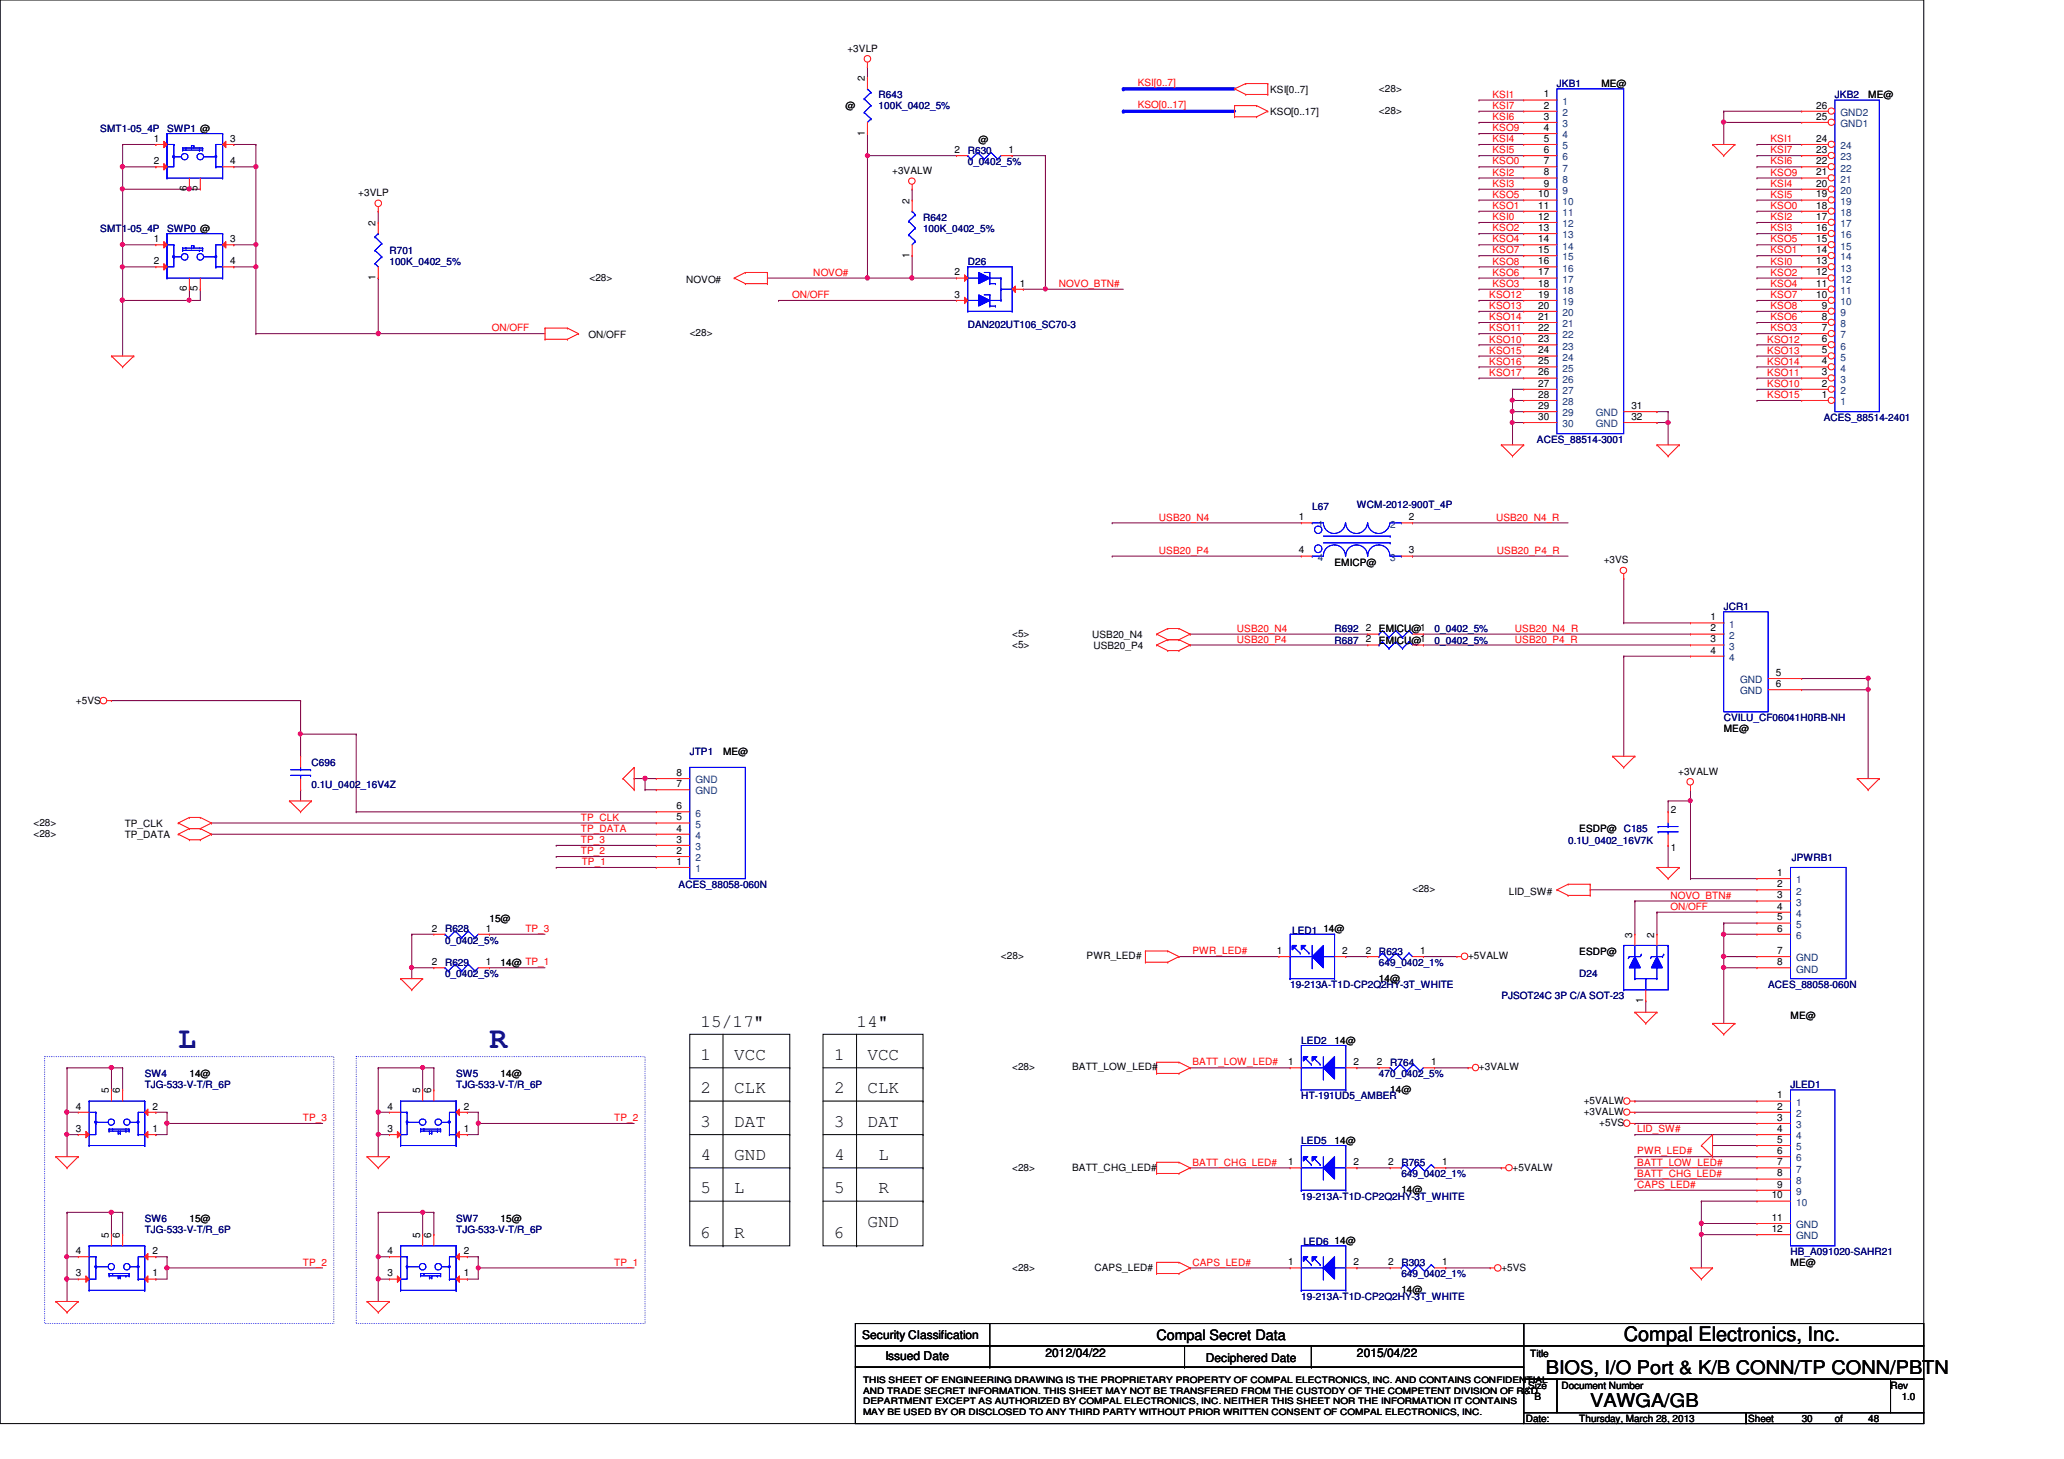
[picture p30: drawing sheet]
<svg xmlns="http://www.w3.org/2000/svg" width="297mm" height="210mm" viewBox="0 0 297 210" stroke-linecap="round" stroke-linejoin="round" font-family="sans-serif">
<defs><g id="words">
<g font-size="4.3" fill="#0000a0">
<text x="25.7" y="150.8">L</text>
<text x="70.4" y="150.8">R</text>
</g>
<text font-size="2.9" x="233.7" y="193">Compal Electronics, Inc.</text>
<g font-size="2.7">
<text x="222.5" y="197.7">BIOS, I/O Port &amp; K/B CONN/TP CONN/PBTN</text>
<text x="228.9" y="202.5">VAWGA/GB</text>
</g>
<g font-size="2.5">
<text x="100.8" y="147.7">15/17&quot;</text>
<text x="123.3" y="147.7">14&quot;</text>
<text x="100.8" y="152.5">1</text>
<text x="105.7" y="152.5">VCC</text>
<text x="120.1" y="152.5">1</text>
<text x="124.8" y="152.5">VCC</text>
<text x="100.8" y="157.3">2</text>
<text x="105.7" y="157.3">CLK</text>
<text x="120.1" y="157.3">2</text>
<text x="124.8" y="157.3">CLK</text>
<text x="100.8" y="162.1">3</text>
<text x="100.8" y="166.9">4</text>
<text x="105.7" y="162.1">DAT</text>
<text x="105.7" y="166.9">GND</text>
<text x="120.1" y="162.1">3</text>
<text x="120.1" y="166.9">4</text>
<text x="124.8" y="162.1">DAT</text>
<text x="126.4" y="166.9">L</text>
<text x="100.8" y="171.7">5</text>
<text x="105.7" y="171.7">L</text>
<text x="120.1" y="171.7">5</text>
<text x="126.4" y="171.7">R</text>
<text x="100.8" y="178.1">6</text>
<text x="105.7" y="178.1">R</text>
<text x="120.1" y="178.1">6</text>
<text x="124.8" y="176.5">GND</text>
</g>
<text font-size="2.1" x="166.5" y="192.8">Compal Secret Data</text>
<g font-size="1.7">
<text x="124.1" y="192.7">Security Classification</text>
<text x="127.4" y="195.7">Issued Date</text>
<text x="150.4" y="195.2">2012/04/22</text>
<text x="173.5" y="195.9">Deciphered Date</text>
<text x="195.3" y="195.2">2015/04/22</text>
</g>
<g font-size="1.4">
<text x="122" y="7.5">+3VLP</text>
<text x="124.5" y="11.7" transform="rotate(-90 124.5 11.7)">2</text>
<text x="121.7" y="15.7">@</text>
<text x="182.8" y="16.6">KSO[0..17]</text>
<text x="182.8" y="13.4">KSI[0..7]</text>
<text x="198.5" y="16.4">&lt;28&gt;</text>
<text x="198.5" y="13.2">&lt;28&gt;</text>
<text x="222.2" y="14">1</text>
<text x="222.2" y="15.6">2</text>
<text x="222.2" y="17.2">3</text>
<text x="230.5" y="12.6">ME@</text>
<text x="261.4" y="17.2">25</text>
<text x="261.4" y="15.6">26</text>
<text x="268.9" y="14.1">ME@</text>
<text x="22.1" y="23.6">2</text>
<text x="22.1" y="20.4">1</text>
<text x="33.1" y="20.4">3</text>
<text x="33.1" y="23.6">4</text>
<text x="124.5" y="19.5" transform="rotate(-90 124.5 19.5)">1</text>
<text x="137.4" y="22">2</text>
<text x="140.8" y="20.6">@</text>
<text x="145.2" y="22">1</text>
<text x="222.2" y="18.8">4</text>
<text x="222.2" y="20.4">5</text>
<text x="222.2" y="22">6</text>
<text x="222.2" y="23.6">7</text>
<text x="261.4" y="23.6">22</text>
<text x="261.4" y="22">23</text>
<text x="261.4" y="20.4">24</text>
<text x="26.9" y="27.5" transform="rotate(-90 26.9 27.5)">6</text>
<text x="28.4" y="27.5" transform="rotate(-90 28.4 27.5)">5</text>
<text x="51.6" y="28.2">+3VLP</text>
<text x="128.4" y="25">+3VALW</text>
<text x="130.9" y="29.3" transform="rotate(-90 130.9 29.3)">2</text>
<text x="221.4" y="28.4">10</text>
<text x="222.2" y="25.2">8</text>
<text x="222.2" y="26.8">9</text>
<text x="261.4" y="28.4">19</text>
<text x="261.4" y="26.8">20</text>
<text x="261.4" y="25.2">21</text>
<text x="22.1" y="34.8">1</text>
<text x="33.1" y="34.8">3</text>
<text x="54.1" y="32.5" transform="rotate(-90 54.1 32.5)">2</text>
<text x="221.4" y="30">11</text>
<text x="221.4" y="31.6">12</text>
<text x="221.4" y="33.2">13</text>
<text x="221.4" y="34.8">14</text>
<text x="261.4" y="34.8">15</text>
<text x="261.4" y="33.2">16</text>
<text x="261.4" y="31.6">17</text>
<text x="261.4" y="30">18</text>
<text x="22.1" y="38">2</text>
<text x="26.9" y="41.9" transform="rotate(-90 26.9 41.9)">6</text>
<text x="28.4" y="41.9" transform="rotate(-90 28.4 41.9)">5</text>
<text x="33.1" y="38">4</text>
<text x="54.1" y="40.3" transform="rotate(-90 54.1 40.3)">1</text>
<text x="84.8" y="40.4">&lt;28&gt;</text>
<text x="98.8" y="40.7">NOVO#</text>
<text x="130.9" y="37.1" transform="rotate(-90 130.9 37.1)">1</text>
<text x="137.4" y="39.6">2</text>
<text x="146.8" y="41.2">1</text>
<text x="221.4" y="36.4">15</text>
<text x="221.4" y="38">16</text>
<text x="221.4" y="39.6">17</text>
<text x="221.4" y="41.2">18</text>
<text x="261.4" y="41.2">11</text>
<text x="261.4" y="39.6">12</text>
<text x="261.4" y="38">13</text>
<text x="261.4" y="36.4">14</text>
<text x="137.4" y="42.8">3</text>
<text x="221.4" y="42.8">19</text>
<text x="221.4" y="44.4">20</text>
<text x="221.4" y="46">21</text>
<text x="221.4" y="47.6">22</text>
<text x="261.4" y="42.8">10</text>
<text x="262.2" y="47.6">7</text>
<text x="262.2" y="46">8</text>
<text x="262.2" y="44.4">9</text>
<text x="84.7" y="48.6">ON/OFF</text>
<text x="99.3" y="48.4">&lt;28&gt;</text>
<text x="221.4" y="49.2">23</text>
<text x="221.4" y="50.8">24</text>
<text x="221.4" y="52.4">25</text>
<text x="262.2" y="52.4">4</text>
<text x="262.2" y="50.8">5</text>
<text x="262.2" y="49.2">6</text>
<text x="221.4" y="54">26</text>
<text x="221.4" y="55.6">27</text>
<text x="221.4" y="57.2">28</text>
<text x="221.4" y="58.8">29</text>
<text x="234.8" y="58.8">31</text>
<text x="262.2" y="57.2">1</text>
<text x="262.2" y="55.6">2</text>
<text x="262.2" y="54">3</text>
<text x="221.4" y="60.4">30</text>
<text x="234.8" y="60.4">32</text>
<text x="186.9" y="74.8">1</text>
<text x="202.8" y="74.8">2</text>
<text x="186.9" y="79.6">4</text>
<text x="192.1" y="81.4">EMICP@</text>
<text x="202.8" y="79.6">3</text>
<text x="230.8" y="81">+3VS</text>
<text x="246.2" y="89.2">1</text>
<text x="145.7" y="93.2">&lt;5&gt;</text>
<text x="145.7" y="91.6">&lt;5&gt;</text>
<text x="157.2" y="91.8">USB20_N4</text>
<text x="157.3" y="93.4">USB20_P4</text>
<text x="196.6" y="92.4">2</text>
<text x="196.6" y="90.8">2</text>
<text x="198.5" y="92.6">EMICU@1</text>
<text x="198.5" y="91">EMICU@1</text>
<text x="246.2" y="90.8">2</text>
<text x="246.2" y="92.4">3</text>
<text x="246.2" y="94">4</text>
<text x="10.9" y="101.2">+5VS</text>
<text x="255.6" y="97.2">5</text>
<text x="255.6" y="98.8">6</text>
<text x="248.1" y="105.4">ME@</text>
<text x="97.4" y="113.2">7</text>
<text x="97.4" y="111.6">8</text>
<text x="104.1" y="108.6">ME@</text>
<text x="241.5" y="111.5">+3VALW</text>
<text x="4.8" y="118.8">&lt;28&gt;</text>
<text x="17.9" y="119">TP_CLK</text>
<text x="97.4" y="119.6">4</text>
<text x="97.4" y="118">5</text>
<text x="97.4" y="116.4">6</text>
<text x="227.3" y="119.8">ESDP@ C185</text>
<text x="240.4" y="117">2</text>
<text x="4.8" y="120.4">&lt;28&gt;</text>
<text x="17.9" y="120.6">TP_DATA</text>
<text x="97.4" y="124.4">1</text>
<text x="97.4" y="122.9">2</text>
<text x="97.4" y="121.2">3</text>
<text x="240.4" y="122.5">1</text>
<text x="203.3" y="128.4">&lt;28&gt;</text>
<text x="217.2" y="128.7">LID_SW#</text>
<text x="255.8" y="126">1</text>
<text x="255.8" y="127.6">2</text>
<text x="255.8" y="129.2">3</text>
<text x="255.8" y="130.9">4</text>
<text x="62.1" y="134">2</text>
<text x="69.9" y="134">1</text>
<text x="70.4" y="132.6">15@</text>
<text x="183.8" y="137.2">1</text>
<text x="190.5" y="134.2">14@</text>
<text x="193.2" y="137.2">2</text>
<text x="196.6" y="137.2">2</text>
<text x="204.4" y="137.2">1</text>
<text x="227.3" y="137.4">ESDP@</text>
<text x="234.9" y="134.9" transform="rotate(-90 234.9 134.9)">3</text>
<text x="238.1" y="134.9" transform="rotate(-90 238.1 134.9)">2</text>
<text x="255.8" y="132.4">5</text>
<text x="255.8" y="134">6</text>
<text x="255.8" y="137.2">7</text>
<text x="62.1" y="138.9">2</text>
<text x="69.9" y="138.9">1</text>
<text x="72" y="139">14@ TP_1</text>
<text x="144.1" y="138">&lt;28&gt;</text>
<text x="156.4" y="138">PWR_LED#</text>
<text x="198.5" y="141.2">14@</text>
<text x="211.3" y="138">+5VALW</text>
<text x="255.8" y="138.9">8</text>
<text x="236.5" y="144.3" transform="rotate(-90 236.5 144.3)">1</text>
<text x="257.7" y="146.6">ME@</text>
<text x="27.3" y="155">14@</text>
<text x="72" y="155">14@</text>
<text x="145.7" y="154">&lt;28&gt;</text>
<text x="154.3" y="154">BATT_LOW_LED#</text>
<text x="185.4" y="153.2">1</text>
<text x="192.1" y="150.2">14@</text>
<text x="194.8" y="153.2">2</text>
<text x="198.2" y="153.2">2</text>
<text x="205.9" y="153.2">1</text>
<text x="212.8" y="154">+3VALW</text>
<text x="10.9" y="159.6">4</text>
<text x="15.7" y="157.3" transform="rotate(-90 15.7 157.3)">5</text>
<text x="17.3" y="157.3" transform="rotate(-90 17.3 157.3)">6</text>
<text x="21.9" y="159.6">2</text>
<text x="55.7" y="159.6">4</text>
<text x="60.4" y="157.3" transform="rotate(-90 60.4 157.3)">5</text>
<text x="62.1" y="157.3" transform="rotate(-90 62.1 157.3)">6</text>
<text x="66.8" y="159.6">2</text>
<text x="200.1" y="157.2">14@</text>
<text x="227.9" y="158.8">+5VALW</text>
<text x="227.9" y="160.4">+3VALW</text>
<text x="255.8" y="158">1</text>
<text x="255.8" y="159.6">2</text>
<text x="255.8" y="161.2">3</text>
<text x="10.9" y="162.9">3</text>
<text x="21.9" y="162.9">1</text>
<text x="55.7" y="162.9">3</text>
<text x="66.8" y="162.9">1</text>
<text x="185.4" y="167.6">1</text>
<text x="192.1" y="164.6">14@</text>
<text x="194.8" y="167.6">2</text>
<text x="199.8" y="167.6">2</text>
<text x="207.6" y="167.6">1</text>
<text x="230.2" y="162">+5VS</text>
<text x="255.8" y="162.9">4</text>
<text x="255.8" y="164.4">5</text>
<text x="255.8" y="166">6</text>
<text x="255.8" y="167.6">7</text>
<text x="145.7" y="168.4">&lt;28&gt;</text>
<text x="154.3" y="168.4">BATT_CHG_LED#</text>
<text x="201.7" y="171.6">14@</text>
<text x="217.7" y="168.4">+5VALW</text>
<text x="255" y="172.4">10</text>
<text x="255.8" y="169.2">8</text>
<text x="255.8" y="170.9">9</text>
<text x="15.7" y="178.1" transform="rotate(-90 15.7 178.1)">5</text>
<text x="17.3" y="178.1" transform="rotate(-90 17.3 178.1)">6</text>
<text x="27.3" y="175.8">15@</text>
<text x="60.4" y="178.1" transform="rotate(-90 60.4 178.1)">5</text>
<text x="62.1" y="178.1" transform="rotate(-90 62.1 178.1)">6</text>
<text x="72" y="175.8">15@</text>
<text x="192.1" y="179">14@</text>
<text x="255" y="175.6">11</text>
<text x="255" y="177.2">12</text>
<text x="10.9" y="183.6">3</text>
<text x="10.9" y="180.4">4</text>
<text x="21.9" y="180.4">2</text>
<text x="21.9" y="183.6">1</text>
<text x="55.7" y="183.6">3</text>
<text x="55.7" y="180.4">4</text>
<text x="66.8" y="180.4">2</text>
<text x="66.8" y="183.6">1</text>
<text x="145.7" y="182.8">&lt;28&gt;</text>
<text x="157.5" y="182.8">CAPS_LED#</text>
<text x="185.4" y="182">1</text>
<text x="194.8" y="182">2</text>
<text x="199.8" y="182">2</text>
<text x="207.6" y="182">1</text>
<text x="216.1" y="182.8">+5VS</text>
<text x="257.7" y="182.2">ME@</text>
<text x="201.7" y="186">14@</text>
<text x="220.2" y="195.2">Title</text>
<text x="219.9" y="199.8">Size</text>
<text x="220.8" y="201.4">B</text>
<text x="224.7" y="199.8">Document Number</text>
<text x="272.1" y="199.8">Rev</text>
<text x="273.7" y="201.4">1.0</text>
<text x="219.6" y="204.6">Date:</text>
<text x="227.3" y="204.6">Thursday, March 28, 2013</text>
<text x="251.6" y="204.6">Sheet</text>
<text x="259.3" y="204.6">30</text>
<text x="264.1" y="204.6">of</text>
<text x="268.9" y="204.6">48</text>
</g>
<g font-size="1.4" fill="#000080">
<text x="126.4" y="14.1">R643</text>
<text x="126.4" y="15.7">100K_0402_5%</text>
<text x="224.1" y="12.6">JKB1</text>
<text x="264.1" y="14.1">JKB2</text>
<text x="14.4" y="19">SMT1-05_4P</text>
<text x="24" y="19">SWP1 @</text>
<text x="139.3" y="22.1">R630</text>
<text x="139.3" y="23.7">0_0402_5%</text>
<text x="14.4" y="33.4">SMT1-05_4P</text>
<text x="24" y="33.4">SWP0 @</text>
<text x="132.8" y="31.7">R642</text>
<text x="132.8" y="33.4">100K_0402_5%</text>
<text x="56" y="36.6">R701</text>
<text x="56" y="38.1">100K_0402_5%</text>
<text x="139.3" y="38.1">D26</text>
<text x="139.3" y="47.1">DAN202UT106_SC70-3</text>
<text x="221.2" y="63.8">ACES_88514-3001</text>
<text x="262.5" y="60.6">ACES_88514-2401</text>
<text x="188.8" y="73.4">L67</text>
<text x="195.3" y="73">WCM-2012-900T_4P</text>
<text x="248.1" y="87.8">JCR1</text>
<text x="192.1" y="92.6">R687</text>
<text x="192.1" y="91">R692</text>
<text x="206.5" y="92.6">0_0402_5%</text>
<text x="206.5" y="91">0_0402_5%</text>
<text x="248.1" y="103.8">CVILU_CF06041H0RB-NH</text>
<text x="44.8" y="110.2">C696</text>
<text x="44.8" y="113.4">0.1U_0402_16V4Z</text>
<text x="99.3" y="108.6">JTP1</text>
<text x="225.7" y="121.4">0.1U_0402_16V7K</text>
<text x="257.8" y="123.9">JPWRB1</text>
<text x="97.7" y="127.8">ACES_88058-060N</text>
<text x="64" y="134.2">R628</text>
<text x="64" y="135.8">0_0402_5%</text>
<text x="186" y="134.3">LED1</text>
<text x="198.5" y="137.4">R623</text>
<text x="64" y="139">R629</text>
<text x="64" y="140.6">0_0402_5%</text>
<text x="185.7" y="142.2">19-213A-T1D-CP2Q2HY-3T_WHITE</text>
<text x="198.5" y="139">649_0402_1%</text>
<text x="216.1" y="143.8">PJSOT24C 3P C/A SOT-23</text>
<text x="227.3" y="140.6">D24</text>
<text x="254.5" y="142.2">ACES_88058-060N</text>
<text x="20.8" y="155">SW4</text>
<text x="65.7" y="155">SW5</text>
<text x="187.3" y="150.2">LED2</text>
<text x="198.5" y="155">470_0402_5%</text>
<text x="200.1" y="153.4">R764</text>
<text x="20.8" y="156.6">TJG-533-V-T/R_6P</text>
<text x="65.7" y="156.6">TJG-533-V-T/R_6P</text>
<text x="187.3" y="158.2">HT-191UD5_AMBER</text>
<text x="257.7" y="156.6">JLED1</text>
<text x="187.3" y="164.6">LED5</text>
<text x="201.7" y="167.8">R765</text>
<text x="187.3" y="172.6">19-213A-T1D-CP2Q2HY-3T_WHITE</text>
<text x="201.7" y="169.4">649_0402_1%</text>
<text x="20.8" y="175.8">SW6</text>
<text x="20.8" y="177.4">TJG-533-V-T/R_6P</text>
<text x="65.7" y="175.8">SW7</text>
<text x="65.7" y="177.4">TJG-533-V-T/R_6P</text>
<text x="187.6" y="179.2">LED6</text>
<text x="201.7" y="182.2">R303</text>
<text x="201.7" y="183.8">649_0402_1%</text>
<text x="257.7" y="180.6">HB_A091020-SAHR21</text>
<text x="187.3" y="187">19-213A-T1D-CP2Q2HY-3T_WHITE</text>
</g>
<g font-size="1.4" fill="#f00">
<text x="163.7" y="12.3">KSI[0..7]</text>
<text x="163.7" y="15.5">KSO[0..17]</text>
<text x="214.8" y="14.1">KSI1</text>
<text x="214.8" y="15.7">KSI7</text>
<text x="214.8" y="17.3">KSI6</text>
<text x="214.8" y="18.9">KSO9</text>
<text x="214.8" y="20.4">KSI4</text>
<text x="214.8" y="22.1">KSI5</text>
<text x="214.8" y="23.7">KSO0</text>
<text x="254.8" y="23.7">KSI6</text>
<text x="254.8" y="20.4">KSI1</text>
<text x="254.8" y="22.1">KSI7</text>
<text x="214.8" y="25.3">KSI2</text>
<text x="214.8" y="26.9">KSI3</text>
<text x="214.8" y="28.4">KSO5</text>
<text x="254.8" y="26.9">KSI4</text>
<text x="254.8" y="28.4">KSI5</text>
<text x="254.8" y="25.3">KSO9</text>
<text x="214.8" y="30.1">KSO1</text>
<text x="214.8" y="33.3">KSO2</text>
<text x="214.8" y="34.9">KSO4</text>
<text x="214.8" y="31.7">KSI0</text>
<text x="254.8" y="34.9">KSO5</text>
<text x="254.8" y="33.3">KSI3</text>
<text x="254.8" y="31.7">KSI2</text>
<text x="254.8" y="30.1">KSO0</text>
<text x="117" y="39.7">NOVO#</text>
<text x="152.4" y="41.3">NOVO_BTN#</text>
<text x="214.8" y="39.7">KSO6</text>
<text x="214.8" y="36.4">KSO7</text>
<text x="214.8" y="38.1">KSO8</text>
<text x="214.8" y="41.3">KSO3</text>
<text x="254.8" y="41.3">KSO4</text>
<text x="254.8" y="38.1">KSI0</text>
<text x="254.8" y="36.4">KSO1</text>
<text x="254.8" y="39.7">KSO2</text>
<text x="70.8" y="47.7">ON/OFF</text>
<text x="114" y="42.9">ON/OFF</text>
<text x="214.3" y="42.9">KSO12</text>
<text x="214.3" y="44.4">KSO13</text>
<text x="214.3" y="46.1">KSO14</text>
<text x="214.3" y="47.7">KSO11</text>
<text x="254.8" y="44.4">KSO8</text>
<text x="254.8" y="42.9">KSO7</text>
<text x="254.8" y="47.7">KSO3</text>
<text x="254.8" y="46.1">KSO6</text>
<text x="214.3" y="50.9">KSO15</text>
<text x="214.3" y="49.3">KSO10</text>
<text x="214.3" y="52.5">KSO16</text>
<text x="254.3" y="52.5">KSO14</text>
<text x="254.3" y="50.9">KSO13</text>
<text x="254.3" y="49.3">KSO12</text>
<text x="214.3" y="54.1">KSO17</text>
<text x="254.3" y="57.3">KSO15</text>
<text x="254.3" y="55.7">KSO10</text>
<text x="254.3" y="54.1">KSO11</text>
<text x="166.8" y="74.9">USB20_N4</text>
<text x="215.3" y="74.9">USB20_N4_R</text>
<text x="166.8" y="79.7">USB20_P4</text>
<text x="215.4" y="79.7">USB20_P4_R</text>
<text x="178" y="90.9">USB20_N4</text>
<text x="178" y="92.5">USB20_P4</text>
<text x="218" y="90.9">USB20_N4_R</text>
<text x="218" y="92.5">USB20_P4_R</text>
<text x="83.6" y="118.1">TP_CLK</text>
<text x="83.6" y="119.7">TP_DATA</text>
<text x="83.6" y="122.9">TP_2</text>
<text x="83.6" y="121.3">TP_3</text>
<text x="83.7" y="124.5">TP_1</text>
<text x="240.4" y="129.3">NOVO_BTN#</text>
<text x="240.4" y="130.9">ON/OFF</text>
<text x="75.6" y="134.1">TP_3</text>
<text x="171.6" y="137.3">PWR_LED#</text>
<text x="171.6" y="153.3">BATT_LOW_LED#</text>
<text x="43.6" y="161.3">TP_3</text>
<text x="88.4" y="161.3">TP_2</text>
<text x="171.6" y="167.7">BATT_CHG_LED#</text>
<text x="235.6" y="162.9">LID_SW#</text>
<text x="235.6" y="166.1">PWR_LED#</text>
<text x="235.6" y="167.7">BATT_LOW_LED#</text>
<text x="235.6" y="170.9">CAPS_LED#</text>
<text x="235.6" y="169.3">BATT_CHG_LED#</text>
<text x="43.6" y="182.1">TP_2</text>
<text x="88.4" y="182.1">TP_1</text>
<text x="171.6" y="182.1">CAPS_LED#</text>
</g>
<g font-size="1.4" fill="#004080">
<text x="224.9" y="15.1">1</text>
<text x="224.9" y="16.7">2</text>
<text x="264.9" y="16.7">GND2</text>
<text x="224.9" y="18.3">3</text>
<text x="224.9" y="19.9">4</text>
<text x="224.9" y="21.5">5</text>
<text x="224.9" y="23.1">6</text>
<text x="264.9" y="23.1">23</text>
<text x="264.9" y="21.5">24</text>
<text x="264.9" y="18.3">GND1</text>
<text x="224.9" y="24.7">7</text>
<text x="224.9" y="26.3">8</text>
<text x="224.9" y="27.9">9</text>
<text x="224.9" y="29.5">10</text>
<text x="264.9" y="29.5">19</text>
<text x="264.9" y="27.9">20</text>
<text x="264.9" y="26.3">21</text>
<text x="264.9" y="24.7">22</text>
<text x="224.9" y="31.1">11</text>
<text x="224.9" y="32.7">12</text>
<text x="224.9" y="34.3">13</text>
<text x="224.9" y="35.9">14</text>
<text x="264.9" y="35.9">15</text>
<text x="264.9" y="34.3">16</text>
<text x="264.9" y="32.7">17</text>
<text x="264.9" y="31.1">18</text>
<text x="224.9" y="37.5">15</text>
<text x="224.9" y="39.1">16</text>
<text x="224.9" y="40.7">17</text>
<text x="264.9" y="40.7">12</text>
<text x="264.9" y="39.1">13</text>
<text x="264.9" y="37.5">14</text>
<text x="224.9" y="42.3">18</text>
<text x="224.9" y="43.9">19</text>
<text x="224.9" y="45.5">20</text>
<text x="224.9" y="47.1">21</text>
<text x="264.9" y="47.1">8</text>
<text x="264.9" y="45.5">9</text>
<text x="264.9" y="43.9">10</text>
<text x="264.9" y="42.3">11</text>
<text x="224.9" y="48.7">22</text>
<text x="224.9" y="50.3">23</text>
<text x="224.9" y="51.9">24</text>
<text x="224.9" y="53.5">25</text>
<text x="264.9" y="53.5">4</text>
<text x="264.9" y="51.9">5</text>
<text x="264.9" y="50.3">6</text>
<text x="264.9" y="48.7">7</text>
<text x="224.9" y="55.1">26</text>
<text x="224.9" y="56.7">27</text>
<text x="224.9" y="58.3">28</text>
<text x="224.9" y="59.9">29</text>
<text x="229.7" y="59.9">GND</text>
<text x="264.9" y="58.3">1</text>
<text x="264.9" y="56.7">2</text>
<text x="264.9" y="55.1">3</text>
<text x="224.9" y="61.5">30</text>
<text x="229.7" y="61.5">GND</text>
<text x="189.6" y="75.9">1</text>
<text x="200.1" y="75.9">2</text>
<text x="189.6" y="80.7">4</text>
<text x="200.1" y="80.7">3</text>
<text x="248.9" y="90.3">1</text>
<text x="248.9" y="91.9">2</text>
<text x="248.9" y="93.5">3</text>
<text x="248.9" y="95.1">4</text>
<text x="250.4" y="98.3">GND</text>
<text x="250.4" y="99.9">GND</text>
<text x="100.1" y="112.7">GND</text>
<text x="100.1" y="119.1">5</text>
<text x="100.1" y="117.5">6</text>
<text x="100.1" y="114.3">GND</text>
<text x="100.1" y="125.5">1</text>
<text x="100.1" y="123.9">2</text>
<text x="100.1" y="122.3">3</text>
<text x="100.1" y="120.7">4</text>
<text x="258.5" y="127.1">1</text>
<text x="258.5" y="128.7">2</text>
<text x="258.5" y="130.3">3</text>
<text x="258.5" y="131.9">4</text>
<text x="258.5" y="133.5">5</text>
<text x="258.5" y="135.1">6</text>
<text x="258.5" y="138.3">GND</text>
<text x="258.5" y="139.9">GND</text>
<text x="258.5" y="159.1">1</text>
<text x="258.5" y="160.7">2</text>
<text x="258.5" y="162.3">3</text>
<text x="258.5" y="163.9">4</text>
<text x="258.5" y="165.5">5</text>
<text x="258.5" y="167.1">6</text>
<text x="258.5" y="168.7">7</text>
<text x="258.5" y="170.3">8</text>
<text x="258.5" y="171.9">9</text>
<text x="258.5" y="173.5">10</text>
<text x="258.5" y="176.7">GND</text>
<text x="258.5" y="178.3">GND</text>
</g>
<g font-size="1.3">
<text x="124.2" y="199">THIS SHEET OF ENGINEERING DRAWING IS THE PROPRIETARY PROPERTY OF COMPAL ELECTRONICS, INC. AND CONTAINS CONFIDENTIAL</text>
<text x="124.2" y="200.5">AND TRADE SECRET INFORMATION. THIS SHEET MAY NOT BE TRANSFERED FROM THE CUSTODY OF THE COMPETENT DIVISION OF R&amp;D</text>
<text x="124.2" y="202">DEPARTMENT EXCEPT AS AUTHORIZED BY COMPAL ELECTRONICS, INC. NEITHER THIS SHEET NOR THE INFORMATION IT CONTAINS</text>
<text x="124.2" y="203.5">MAY BE USED BY OR DISCLOSED TO ANY THIRD PARTY WITHOUT PRIOR WRITTEN CONSENT OF COMPAL ELECTRONICS, INC.</text>
</g>
</g></defs>
<g fill="none" stroke="#000" stroke-width=".14">
<path d="M0 0h276.9v204.8h-276.9zM99.3 148.8h14.4v30.4h-14.4zM99.3 153.6h14.4M99.3 158.4h14.4M104.1 148.8v30.4M113.7 153.6h.1M113.7 158.4h.1M118.4 148.8h14.4v30.4h-14.4zM118.4 153.6h14.4M118.4 158.4h14.4M123.3 148.8v30.4M132.8 153.6h.1"/>
<path d="M132.8 158.4h.1M99.3 163.2h14.4M99.3 168h14.4M99.3 172.8h14.4M104.1 179.2h.1M113.7 163.2h.1M113.7 168h.1M113.7 172.8h.1M118.4 163.2h14.4M118.4 168h14.4M118.4 172.8h14.4M123.3 179.2h.1"/>
<path d="M132.8 163.2h.1M132.8 168h.1M132.8 172.8h.1"/>
</g>
<path d="M6.4 152h41.6v38.4h-41.6zM51.3 152h41.5v38.4h-41.5z" fill="none" stroke="#00f" stroke-width=".14" stroke-dasharray="0 .3"/>
<g fill="none" stroke="#800040" stroke-width=".14">
<path d="M248.1 17.6h.1M248.1 16h.1M248.1 17.6h11.2M248.1 16h11.2M248.1 17.6v3.2M252.9 38.4h.1M252.9 36.8h.1M252.9 35.2h.1M252.9 27.2h.1M252.9 24h.1M252.9 20.8h.1M252.9 38.4h6.4"/>
<path d="M252.9 36.8h6.4M252.9 35.2h6.4M252.9 27.2h6.4M252.9 24h6.4M252.9 20.8h6.4M252.9 44.8h.1M252.9 43.2h.1M252.9 41.6h.1M252.9 57.6h.1M252.9 56h.1M252.9 54.4h.1M252.9 52.8h.1"/>
<path d="M252.9 51.2h.1M252.9 49.6h.1M252.9 48h.1M252.9 44.8h6.4M252.9 43.2h6.4M252.9 41.6h6.4M252.9 57.6h6.4M252.9 56h6.4M252.9 54.4h6.4M252.9 52.8h6.4M252.9 51.2h6.4M252.9 49.6h6.4"/>
<path d="M252.9 48h6.4"/>
</g>
<circle cx="248.1" cy="17.6" r=".31" fill="#f0f"/>
<circle cx="248.1" cy="17.6" r=".31" fill="none" stroke="#f0f" stroke-width=".14"/>
<g fill="none" stroke="#800040" stroke-width=".14">
<path d="M248.1 16h.1M248.1 16v1.6M252.9 33.6h.1M252.9 32h.1M252.9 30.4h.1M252.9 28.8h.1M252.9 25.6h.1M252.9 22.4h.1M252.9 33.6h6.4M252.9 32h6.4M252.9 30.4h6.4M252.9 28.8h6.4"/>
<path d="M252.9 25.6h6.4M252.9 22.4h6.4M217.7 57.6h.1M217.7 57.6v1.6M252.9 46.4h.1M252.9 40h.1M252.9 46.4h6.4M252.9 40h6.4"/>
</g>
<circle cx="217.6" cy="57.6" r=".3" fill="#f0f"/>
<circle cx="217.6" cy="57.6" r=".3" fill="none" stroke="#f0f" stroke-width=".14"/>
<path d="M161.7 12.8h16" fill="none" stroke="#00f" stroke-width=".47"/>
<circle cx="161.7" cy="12.8" r=".23" fill="#00f"/>
<path d="M161.7 16h16" fill="none" stroke="#00f" stroke-width=".47"/>
<circle cx="161.7" cy="16" r=".23" fill="#00f"/>
<g fill="none" stroke="#800040" stroke-width=".14">
<path d="M212.8 14.4h.1M212.8 16h.1M212.8 17.6h.1M212.8 19.2h.1M212.8 14.4h6.5M212.8 16h6.5M212.8 17.6h6.5M212.8 19.2h6.5M212.8 25.6h.1M212.8 27.2h.1M212.8 28.8h.1M212.8 30.4h.1"/>
<path d="M212.8 33.6h.1M212.8 35.2h.1M212.8 36.8h.1M212.8 38.4h.1M212.8 20.8h.1M212.8 22.4h.1M212.8 24h.1M212.8 25.6h6.5M212.8 27.2h6.5M212.8 28.8h6.5M212.8 30.4h6.5M212.8 33.6h6.5"/>
<path d="M212.8 35.2h6.5M212.8 36.8h6.5M212.8 38.4h6.5M212.8 20.8h6.5M212.8 22.4h6.5M212.8 24h6.5M212.8 40h.1M212.8 51.2h.1M212.8 41.6h.1M212.8 43.2h.1M212.8 44.8h.1M212.8 46.4h.1"/>
<path d="M212.8 48h.1M212.8 49.6h.1M212.8 40h6.5M212.8 51.2h6.5M212.8 41.6h6.5M212.8 43.2h6.5M212.8 44.8h6.5M212.8 46.4h6.5M212.8 48h6.5M212.8 49.6h6.5M217.7 59.2h.1M217.7 59.2h1.6"/>
<path d="M217.7 59.2v1.6M217.7 60.8h.1M217.7 60.8h1.6"/>
</g>
<circle cx="217.6" cy="59.2" r=".3" fill="#f0f"/>
<circle cx="217.6" cy="59.2" r=".3" fill="none" stroke="#f0f" stroke-width=".14"/>
<path d="M217.7 60.8h.1M217.7 60.8v3.2" fill="none" stroke="#800040" stroke-width=".14"/>
<circle cx="217.6" cy="60.8" r=".3" fill="#f0f"/>
<circle cx="217.6" cy="60.8" r=".3" fill="none" stroke="#f0f" stroke-width=".14"/>
<path d="M212.8 54.4h.1M212.8 52.8h.1M212.8 54.4h6.5M212.8 52.8h6.5M238.5 59.2h.1M238.5 59.2h1.6M240.1 59.2h.1M240.1 59.2v4.8M238.5 60.8h.1M238.5 60.8h1.6M240.1 60.8h.1" fill="none" stroke="#800040" stroke-width=".14"/>
<circle cx="240.1" cy="60.8" r=".31" fill="#f0f"/>
<circle cx="240.1" cy="60.8" r=".31" fill="none" stroke="#f0f" stroke-width=".14"/>
<g fill="none" stroke="#800040" stroke-width=".14">
<path d="M212.8 32h.1M212.8 32h6.5M217.7 56h.1M217.7 57.6h.1M217.7 56v1.6M217.7 56h1.6M217.7 57.6h1.6M160.1 75.2h.1M160.1 75.2h27.2M203.3 75.2h.1M203.3 75.2h22.4M160.1 80h.1"/>
<path d="M160.1 80h27.2M171.3 91.2h.1M171.3 92.8h.1M171.3 91.2h25.5M171.3 92.8h25.5M203.3 80h.1M203.3 80h22.4M204.8 91.2h.1M204.8 92.8h.1M204.8 91.2h38.5M204.8 92.8h38.5M233.7 94.4h.1"/>
<path d="M233.7 83.2h.1M233.7 89.6h.1M233.7 94.4h9.6M233.7 83.2v6.4M233.7 89.6h9.6M243.3 115.2h.1M243.3 115.2v11.2"/>
</g>
<circle cx="243.2" cy="115.2" r=".3" fill="#f0f"/>
<circle cx="243.2" cy="115.2" r=".3" fill="none" stroke="#f0f" stroke-width=".14"/>
<g fill="none" stroke="#800040" stroke-width=".14">
<path d="M228.9 128h.1M228.9 128h24M235.3 129.6h.1M235.3 129.6v4.8M235.3 129.6h17.6M238.5 131.2h.1M238.5 131.2v3.2M238.5 131.2h14.4M243.3 126.4h.1M243.3 126.4h9.6M248.1 132.8h.1M248.1 134.4h.1"/>
<path d="M248.1 132.8h4.8M248.1 134.4h4.8M248.1 134.4v3.2M236.9 144h.1M236.9 144v1.6"/>
</g>
<circle cx="248.1" cy="134.4" r=".31" fill="#f0f"/>
<circle cx="248.1" cy="134.4" r=".31" fill="none" stroke="#f0f" stroke-width=".14"/>
<path d="M248.1 137.6h.1M248.1 137.6h4.8" fill="none" stroke="#800040" stroke-width=".14"/>
<circle cx="248.1" cy="137.6" r=".31" fill="#f0f"/>
<circle cx="248.1" cy="137.6" r=".31" fill="none" stroke="#f0f" stroke-width=".14"/>
<path d="M248.1 137.6h.1M248.1 139.2h.1M248.1 137.6v1.6M248.1 139.2h4.8" fill="none" stroke="#800040" stroke-width=".14"/>
<circle cx="248.1" cy="139.2" r=".31" fill="#f0f"/>
<circle cx="248.1" cy="139.2" r=".31" fill="none" stroke="#f0f" stroke-width=".14"/>
<g fill="none" stroke="#800040" stroke-width=".14">
<path d="M248.1 139.2h.1M248.1 139.2v8M235.3 158.4h.1M235.3 158.4h17.6M235.3 171.2h.1M235.3 160h.1M235.3 161.6h.1M235.3 163.2h.1M235.3 166.4h.1M235.3 168h.1M235.3 169.6h.1M235.3 171.2h17.6"/>
<path d="M235.3 160h17.6M235.3 161.6h17.6M235.3 163.2h17.6M235.3 166.4h17.6M235.3 168h17.6M235.3 169.6h17.6M244.9 176h.1M244.9 172.8h.1M244.9 176h8M244.9 172.8v4.8M171.3 182.4h.1M171.3 182.4h14.4"/>
<path d="M195.3 182.4h.1M195.3 182.4h4.8M208.1 182.4h.1M208.1 182.4h6.4"/>
</g>
<circle cx="244.8" cy="176" r=".31" fill="#f0f"/>
<circle cx="244.8" cy="176" r=".31" fill="none" stroke="#f0f" stroke-width=".14"/>
<path d="M244.9 177.6h.1M244.9 177.6h8M244.9 177.6v4.8" fill="none" stroke="#800040" stroke-width=".14"/>
<circle cx="244.9" cy="177.6" r=".3" fill="#f0f"/>
<circle cx="244.9" cy="177.6" r=".3" fill="none" stroke="#f0f" stroke-width=".14"/>
<g fill="none" stroke="#800040" stroke-width=".14">
<path d="M92.8 112h.1M92.8 112h1.6M59.3 139.2h.1M59.3 134.4h.1M59.3 139.2h3.1M59.3 134.4h3.1M70.4 134.4h.1M70.4 139.2h.1M70.4 139.2h8M70.4 134.4h8M80 123.2h.1M80 124.8h.1"/>
<path d="M80 123.2h14.4M80 124.8h14.4M248.1 132.8h.1M248.1 132.8v1.6M171.3 153.6h.1M171.3 153.6h14.4M195.3 153.6h.1M195.3 153.6h3.2M206.5 153.6h.1M206.5 153.6h4.8M171.3 168h.1M171.3 168h14.4"/>
<path d="M195.3 168h.1M195.3 168h4.8M208.1 168h8M216.1 168h.1M244.9 172.8h.1M244.9 172.8h8M246.5 164.8h.1M246.5 164.8h6.4"/>
</g>
<circle cx="92.8" cy="112" r=".31" fill="#f0f"/>
<circle cx="92.8" cy="112" r=".31" fill="none" stroke="#f0f" stroke-width=".14"/>
<g fill="none" stroke="#800040" stroke-width=".14">
<path d="M30.4 118.4h.1M30.4 118.4h64M43.3 113.6h.1M43.3 105.6h.1M43.3 105.6v3.2M43.3 113.6v1.6M43.3 105.6h8M91.3 112h.1M91.3 112h1.5M92.8 113.6h.1M92.8 112h.1M92.8 113.6h1.6"/>
<path d="M92.8 112v1.6M30.4 120h.1M30.4 120h64"/>
</g>
<circle cx="43.2" cy="105.6" r=".3" fill="#f0f"/>
<circle cx="43.2" cy="105.6" r=".3" fill="none" stroke="#f0f" stroke-width=".14"/>
<path d="M43.3 100.8h.1M43.3 100.8v4.8M51.3 105.6h.1M51.3 116.8h.1M51.3 105.6v11.2M51.3 116.8h43.1M59.3 139.2h.1M59.3 139.2v1.6" fill="none" stroke="#800040" stroke-width=".14"/>
<circle cx="59.2" cy="139.2" r=".3" fill="#f0f"/>
<circle cx="59.2" cy="139.2" r=".3" fill="none" stroke="#f0f" stroke-width=".14"/>
<g fill="none" stroke="#800040" stroke-width=".14">
<path d="M17.6 35.2h.1M17.6 35.2v3.2M33.7 35.2h.1M33.7 38.4h.1M33.7 35.2h3.1M33.7 38.4h3.1M17.6 43.2h.1M17.6 43.2h9.7M16 100.8h.1M16 100.8h27.3M59.3 134.4h.1M59.3 134.4v4.8"/>
<path d="M80 121.6h.1M80 121.6h14.4"/>
</g>
<circle cx="17.6" cy="43.2" r=".3" fill="#f0f"/>
<circle cx="17.6" cy="43.2" r=".3" fill="none" stroke="#f0f" stroke-width=".14"/>
<path d="M36.8 35.2h.1M36.8 35.2v3.2M27.3 43.2h.1M27.3 43.2h1.5" fill="none" stroke="#800040" stroke-width=".14"/>
<circle cx="27.2" cy="43.2" r=".3" fill="#f0f"/>
<circle cx="27.2" cy="43.2" r=".3" fill="none" stroke="#f0f" stroke-width=".14"/>
<path d="M17.6 38.4h.1M17.6 35.2h.1M17.6 38.4v4.8M17.6 35.2h4.8M17.6 38.4h4.8M27.3 41.6h.1M27.3 41.6v1.6" fill="none" stroke="#800040" stroke-width=".14"/>
<circle cx="17.6" cy="38.4" r=".3" fill="#f0f"/>
<circle cx="17.6" cy="38.4" r=".3" fill="none" stroke="#f0f" stroke-width=".14"/>
<path d="M17.6 43.2h.1M17.6 43.2v8M28.8 41.6h.1M28.8 41.6v1.6" fill="none" stroke="#800040" stroke-width=".14"/>
<circle cx="17.6" cy="43.2" r=".3" fill="#f0f"/>
<circle cx="17.6" cy="43.2" r=".3" fill="none" stroke="#f0f" stroke-width=".14"/>
<path d="M54.4 48h.1M54.4 40h.1M54.4 48h24M54.4 40v8" fill="none" stroke="#800040" stroke-width=".14"/>
<circle cx="54.4" cy="48" r=".31" fill="#f0f"/>
<circle cx="54.4" cy="48" r=".31" fill="none" stroke="#f0f" stroke-width=".14"/>
<path d="M36.8 38.4h.1M36.8 38.4v9.6M54.4 30.4h.1M54.4 30.4v1.6M36.8 48h.1M36.8 48h17.6M124.8 40h.1M124.8 40h6.5M150.4 41.6h.1M150.4 41.6h11.3" fill="none" stroke="#800040" stroke-width=".14"/>
<circle cx="36.8" cy="38.4" r=".3" fill="#f0f"/>
<circle cx="36.8" cy="38.4" r=".3" fill="none" stroke="#f0f" stroke-width=".14"/>
<path d="M131.3 40h.1M131.3 40h6.4" fill="none" stroke="#800040" stroke-width=".14"/>
<circle cx="131.2" cy="40" r=".31" fill="#f0f"/>
<circle cx="131.2" cy="40" r=".31" fill="none" stroke="#f0f" stroke-width=".14"/>
<path d="M36.8 24h.1M36.8 24v11.2M131.3 36.8h.1M131.3 27.2h.1M131.3 27.2v1.6M131.3 36.8v3.2M112.1 43.2h.1M112.1 43.2h25.6" fill="none" stroke="#800040" stroke-width=".14"/>
<circle cx="36.8" cy="35.2" r=".3" fill="#f0f"/>
<circle cx="36.8" cy="35.2" r=".3" fill="none" stroke="#f0f" stroke-width=".14"/>
<circle cx="36.8" cy="24" r=".31" fill="#f0f"/>
<circle cx="36.8" cy="24" r=".31" fill="none" stroke="#f0f" stroke-width=".14"/>
<path d="M17.6 27.2h.1M17.6 27.2v8M33.7 20.8h.1M33.7 20.8h3.1M33.7 24h3.1M36.8 24h.1M36.8 20.8h.1M36.8 20.8v3.2" fill="none" stroke="#800040" stroke-width=".14"/>
<circle cx="17.6" cy="35.2" r=".3" fill="#f0f"/>
<circle cx="17.6" cy="35.2" r=".3" fill="none" stroke="#f0f" stroke-width=".14"/>
<circle cx="17.6" cy="27.2" r=".3" fill="#f0f"/>
<circle cx="17.6" cy="27.2" r=".3" fill="none" stroke="#f0f" stroke-width=".14"/>
<path d="M17.6 20.8h.1M17.6 20.8h4.8M17.6 20.8v3.2h4.8M22.4 20.8h.1M22.4 24h.1M27.3 27.2h.1M27.3 27.2h1.5" fill="none" stroke="#800040" stroke-width=".14"/>
<circle cx="27.2" cy="27.2" r=".3" fill="#f0f"/>
<circle cx="27.2" cy="27.2" r=".3" fill="none" stroke="#f0f" stroke-width=".14"/>
<path d="M17.6 24h.1M17.6 24v3.2" fill="none" stroke="#800040" stroke-width=".14"/>
<circle cx="17.6" cy="24" r=".31" fill="#f0f"/>
<circle cx="17.6" cy="24" r=".31" fill="none" stroke="#f0f" stroke-width=".14"/>
<path d="M17.6 27.2h.1M17.6 27.2h9.7M233.7 94.4h.1M233.7 94.4v14.4M268.9 99.2h.1M268.9 99.2v12.8" fill="none" stroke="#800040" stroke-width=".14"/>
<circle cx="268.9" cy="99.2" r=".3" fill="#f0f"/>
<circle cx="268.9" cy="99.2" r=".3" fill="none" stroke="#f0f" stroke-width=".14"/>
<path d="M259.3 97.6h9.6M259.3 99.2h9.6M268.9 97.6h.1M268.9 99.2h.1M268.9 97.6v1.6" fill="none" stroke="#800040" stroke-width=".14"/>
<circle cx="268.9" cy="97.6" r=".3" fill="#f0f"/>
<circle cx="268.9" cy="97.6" r=".3" fill="none" stroke="#f0f" stroke-width=".14"/>
<path d="M124.8 9.6h.1M124.8 9.6v1.6M150.4 22.4h.1M150.4 22.4v19.2M169.7 137.6h.1M169.7 137.6h14.4M193.7 137.6h.1M193.7 137.6h3.1M204.8 137.6h.1M204.8 137.6h4.9" fill="none" stroke="#800040" stroke-width=".14"/>
<circle cx="150.4" cy="41.6" r=".3" fill="#f0f"/>
<circle cx="150.4" cy="41.6" r=".3" fill="none" stroke="#f0f" stroke-width=".14"/>
<path d="M124.8 22.4h.1M124.8 22.4h12.9M124.8 22.4v17.6M145.7 22.4h.1M145.7 22.4h4.7M124.8 40h.1M147.3 41.6h.1M147.3 41.6h3.1" fill="none" stroke="#800040" stroke-width=".14"/>
<circle cx="124.8" cy="22.4" r=".3" fill="#f0f"/>
<circle cx="124.8" cy="22.4" r=".3" fill="none" stroke="#f0f" stroke-width=".14"/>
<circle cx="124.8" cy="40" r=".31" fill="#f0f"/>
<circle cx="124.8" cy="40" r=".31" fill="none" stroke="#f0f" stroke-width=".14"/>
<path d="M124.8 19.2h.1M124.8 19.2v3.2M110.4 40h.1M110.4 40h14.4M24 161.6h.1M24 161.6h22.4" fill="none" stroke="#800040" stroke-width=".14"/>
<circle cx="24" cy="161.6" r=".31" fill="#f0f"/>
<circle cx="24" cy="161.6" r=".31" fill="none" stroke="#f0f" stroke-width=".14"/>
<g fill="none" stroke="#800040" stroke-width=".14">
<path d="M9.6 153.6h.1M9.6 153.6v6.4M9.6 153.6h6.4M54.4 153.6h.1M54.4 153.6v6.4M54.4 153.6h6.4M24 161.6h.1M24 161.6v1.6M68.8 161.6h.1M68.8 161.6v1.6M24 182.4h.1M24 182.4h22.4"/>
<path d="M68.8 182.4h.1M68.8 182.4h22.5"/>
</g>
<circle cx="68.8" cy="182.4" r=".3" fill="#f0f"/>
<circle cx="68.8" cy="182.4" r=".3" fill="none" stroke="#f0f" stroke-width=".14"/>
<path d="M9.6 174.4h.1M9.6 174.4v6.4M9.6 174.4h6.4M54.4 174.4h.1M54.4 174.4v6.4M54.4 174.4h6.4M24 182.4h.1M24 182.4v1.6M68.8 182.4h.1M68.8 182.4v1.6" fill="none" stroke="#800040" stroke-width=".14"/>
<circle cx="24" cy="182.4" r=".31" fill="#f0f"/>
<circle cx="24" cy="182.4" r=".31" fill="none" stroke="#f0f" stroke-width=".14"/>
<path d="M16 174.4h.1M16 174.4h1.6M22.4 184h.1M22.4 184h1.6M67.3 184h.1M67.3 184h1.5" fill="none" stroke="#800040" stroke-width=".14"/>
<circle cx="16" cy="174.4" r=".31" fill="#f0f"/>
<circle cx="16" cy="174.4" r=".31" fill="none" stroke="#f0f" stroke-width=".14"/>
<path d="M60.8 174.4h.1M60.8 174.4h1.6" fill="none" stroke="#800040" stroke-width=".14"/>
<circle cx="60.8" cy="174.4" r=".3" fill="#f0f"/>
<circle cx="60.8" cy="174.4" r=".3" fill="none" stroke="#f0f" stroke-width=".14"/>
<path d="M62.4 174.4h.1M62.4 174.4v3.2M9.6 180.8h.1M9.6 180.8h1.7M54.4 180.8h.1M54.4 180.8h1.6M67.3 180.8h.1M67.3 180.8h1.5" fill="none" stroke="#800040" stroke-width=".14"/>
<circle cx="54.4" cy="180.8" r=".3" fill="#f0f"/>
<circle cx="54.4" cy="180.8" r=".3" fill="none" stroke="#f0f" stroke-width=".14"/>
<path d="M60.8 174.4h.1M60.8 174.4v3.2M9.6 180.8h.1M9.6 180.8v3.2M54.4 184h.1M54.4 184h1.6M54.4 184v3.2" fill="none" stroke="#800040" stroke-width=".14"/>
<circle cx="9.6" cy="184" r=".31" fill="#f0f"/>
<circle cx="9.6" cy="184" r=".31" fill="none" stroke="#f0f" stroke-width=".14"/>
<circle cx="9.6" cy="180.8" r=".3" fill="#f0f"/>
<circle cx="9.6" cy="180.8" r=".3" fill="none" stroke="#f0f" stroke-width=".14"/>
<path d="M54.4 180.8h.1M54.4 180.8v3.2" fill="none" stroke="#800040" stroke-width=".14"/>
<circle cx="54.4" cy="184" r=".31" fill="#f0f"/>
<circle cx="54.4" cy="184" r=".31" fill="none" stroke="#f0f" stroke-width=".14"/>
<g fill="none" stroke="#800040" stroke-width=".14">
<path d="M16 174.4h.1M16 174.4v3.2M17.6 174.4h.1M17.6 174.4v3.2M24 160h.1M24 160v1.6M68.8 160h.1M68.8 161.6h.1M68.8 160v1.6M68.8 161.6h22.5M9.6 184h.1M9.6 184h1.7"/>
<path d="M9.6 184v3.2M22.4 180.8h.1M22.4 180.8h1.6M24 180.8h.1M24 180.8v1.6M68.8 180.8h.1M68.8 180.8v1.6"/>
</g>
<circle cx="68.8" cy="161.6" r=".3" fill="#f0f"/>
<circle cx="68.8" cy="161.6" r=".3" fill="none" stroke="#f0f" stroke-width=".14"/>
<path d="M16 153.6h.1M16 153.6h1.6M67.3 163.2h.1M67.3 163.2h1.5" fill="none" stroke="#800040" stroke-width=".14"/>
<circle cx="16" cy="153.6" r=".31" fill="#f0f"/>
<circle cx="16" cy="153.6" r=".31" fill="none" stroke="#f0f" stroke-width=".14"/>
<path d="M60.8 153.6h.1M60.8 153.6h1.6" fill="none" stroke="#800040" stroke-width=".14"/>
<circle cx="60.8" cy="153.6" r=".3" fill="#f0f"/>
<circle cx="60.8" cy="153.6" r=".3" fill="none" stroke="#f0f" stroke-width=".14"/>
<path d="M62.4 153.6h.1M62.4 153.6v3.2M54.4 160h.1M54.4 160h1.6M67.3 160h.1M67.3 160h1.5" fill="none" stroke="#800040" stroke-width=".14"/>
<circle cx="54.4" cy="160" r=".31" fill="#f0f"/>
<circle cx="54.4" cy="160" r=".31" fill="none" stroke="#f0f" stroke-width=".14"/>
<g fill="none" stroke="#800040" stroke-width=".14">
<path d="M17.6 153.6h.1M17.6 153.6v3.2M60.8 153.6h.1M60.8 153.6v3.2M9.6 163.2h.1M9.6 160h.1M9.6 163.2h1.7M9.6 160v6.4M9.6 160h1.7M22.4 163.2h.1M22.4 160h.1M22.4 163.2h1.6"/>
<path d="M22.4 160h1.6M54.4 163.2h.1M54.4 163.2h1.6M54.4 163.2v3.2"/>
</g>
<circle cx="9.6" cy="163.2" r=".3" fill="#f0f"/>
<circle cx="9.6" cy="163.2" r=".3" fill="none" stroke="#f0f" stroke-width=".14"/>
<circle cx="9.6" cy="160" r=".31" fill="#f0f"/>
<circle cx="9.6" cy="160" r=".31" fill="none" stroke="#f0f" stroke-width=".14"/>
<path d="M54.4 160h.1M54.4 160v3.2" fill="none" stroke="#800040" stroke-width=".14"/>
<circle cx="54.4" cy="163.2" r=".3" fill="#f0f"/>
<circle cx="54.4" cy="163.2" r=".3" fill="none" stroke="#f0f" stroke-width=".14"/>
<path d="M240.1 115.2h.1M240.1 115.2v1.6M240.1 115.2h3.2M243.3 115.2h.1M243.3 113.6h.1M243.3 113.6v1.6M240.1 121.6h.1M240.1 121.6v3.2M16 153.6h.1M16 153.6v3.2" fill="none" stroke="#800040" stroke-width=".14"/>
<g fill="none" stroke="#f00" stroke-width=".14">
<path d="M124.8 9.6h.1M124.8 9v.6M177.7 16.8h.1M177.7 15.2h.1M177.7 12.8h.1M177.7 15.2h3.1M177.7 16.8h3.1M177.7 15.2v1.6M177.7 12.8l1.6 .8M179.3 12h.1M179.3 13.6h.1M179.3 12l-1.6 .8"/>
<path d="M179.3 12h3.2M179.3 13.6h3.2M180.8 15.2h.1M180.8 16.8h.1M180.8 15.2l1.7 .8M182.5 16h.1M182.5 12h.1M182.5 13.6h.1M182.5 16l-1.7 .8M182.5 12v1.6M54.4 30.4h.1M54.4 29.8v.6"/>
<path d="M107.3 39.2h.1M107.3 39.2l-1.6 .8M107.3 39.2h3.1M110.4 39.2h.1M110.4 39.2v1.6M131.3 27.2h.1M131.3 26.5v.7M246.5 20.8h.1M246.5 20.8h3.2M246.5 20.8l1.6 1.6M248.1 22.4h.1M249.7 20.8h.1"/>
<path d="M249.7 20.8l-1.6 1.6M16 51.2h.1M16 51.2h3.3M16 51.2l1.6 1.6M17.6 52.8h.1M19.3 51.2h.1M19.3 51.2l-1.7 1.6M78.4 48.8h.1M78.4 47.2h.1M78.4 47.2h3.3M78.4 48.8h3.3M78.4 47.2v1.6"/>
<path d="M81.7 47.2h.1M81.7 48.8h.1M81.7 47.2l1.6 .8M83.3 48h.1M83.3 48l-1.6 .8M105.7 40h.1M105.7 40l1.6 .8M107.3 40.8h.1M107.3 40.8h3.1M110.4 40.8h.1M216.1 64h.1M216.1 64h3.2"/>
<path d="M216.1 64l1.6 1.6M217.7 65.6h.1M219.3 64h.1M219.3 64l-1.6 1.6M238.5 64h.1M238.5 64h3.2M238.5 64l1.6 1.6M240.1 65.6h.1M241.7 64h.1M241.7 64l-1.6 1.6M166.5 92.8h.1M166.5 91.2h.1"/>
<path d="M166.5 92.8l1.6 .8M166.5 91.2l1.6 .8M168.1 92h.1M168.1 93.6h.1M168.1 90.4h.1M168.1 92l-1.6 .8M168.1 92h1.6M168.1 93.6h1.6M168.1 90.4l-1.6 .8M168.1 90.4h1.6M169.7 92h.1M169.7 93.6h.1"/>
<path d="M169.7 90.4h.1M169.7 92l1.6 .8M169.7 90.4l1.6 .8M171.3 92.8h.1M171.3 91.2h.1M171.3 92.8l-1.6 .8M171.3 91.2l-1.6 .8M233.7 83.2h.1M233.7 82.5v.7M15.4 100.8h.6M16 100.8h.1M25.7 118.4h.1"/>
<path d="M25.7 118.4l1.6 .8M27.3 117.6h.1M27.3 119.2h.1M27.3 117.6l-1.6 .8M27.3 117.6h1.5M27.3 119.2h1.5M27.3 119.2l-1.6 .8M28.8 117.6h.1M28.8 119.2h.1M28.8 117.6l1.6 .8M28.8 119.2l1.6 .8M30.4 118.4h.1"/>
<path d="M30.4 118.4l-1.6 .8M41.7 115.2h.1M41.7 115.2h3.1M41.7 115.2l1.6 1.6M43.3 116.8h.1M44.8 115.2h.1M44.8 115.2l-1.5 1.6M89.7 112h.1M89.7 112l1.6 1.6M91.3 113.6h.1M91.3 110.4h.1M91.3 110.4v3.2"/>
<path d="M91.3 110.4l-1.6 1.6M232.1 108.8h.1M232.1 108.8h3.2M232.1 108.8l1.6 1.6M233.7 110.4h.1M235.3 108.8h.1M235.3 108.8l-1.6 1.6M243.3 113.6h.1M243.3 113v.6M267.3 112h.1M267.3 112h3.2M267.3 112l1.6 1.6"/>
<path d="M268.9 113.6h.1M270.5 112h.1M270.5 112l-1.6 1.6M25.7 120h.1M25.7 120l1.6 .8M27.3 120.8h.1M27.3 120.8h1.5M28.8 120.8h.1M30.4 120h.1M30.4 120l-1.6 .8M164.8 136.8h.1M164.8 138.4h.1"/>
<path d="M164.8 138.4h3.3M164.8 136.8h3.3M164.8 136.8v1.6M168.1 138.4h.1M168.1 136.8h.1M168.1 136.8l1.6 .8M169.7 137.6h.1M169.7 137.6l-1.6 .8M209.7 137.6h.1M209.7 137.6h.6M224.1 128h.1M224.1 128l1.6 .8"/>
<path d="M225.7 127.2h.1M225.7 128.8h.1M225.7 127.2l-1.6 .8M225.7 127.2h3.2M225.7 128.8h3.2M228.9 127.2h.1M228.9 128.8h.1M228.9 127.2v1.6M238.5 124.8h.1M238.5 124.8h3.2M238.5 124.8l1.6 1.6M240.1 126.4h.1"/>
<path d="M241.7 124.8h.1M241.7 124.8l-1.6 1.6M57.7 140.8h.1M57.7 140.8h3.1M57.7 140.8l1.6 1.6M59.3 142.4h.1M60.8 140.8h.1M60.8 140.8l-1.5 1.6M166.5 152.8h.1M166.5 154.4h.1M166.5 152.8v1.6M166.5 154.4h3.2"/>
<path d="M166.5 152.8h3.2M169.7 154.4h.1M169.7 152.8h.1M169.7 152.8l1.6 .8M171.3 153.6h.1M171.3 153.6l-1.6 .8M211.3 153.6h.1M211.3 153.6h.6M234.6 158.4h.7M235.3 145.6h.1M235.3 158.4h.1M235.3 145.6h3.2"/>
<path d="M235.3 145.6l1.6 1.6M236.9 147.2h.1M238.5 145.6h.1M238.5 145.6l-1.6 1.6M246.5 147.2h.1M246.5 147.2h3.2M246.5 147.2l1.6 1.6M248.1 148.8h.1M249.7 147.2h.1M249.7 147.2l-1.6 1.6M8 166.4h.1M8 166.4h3.3"/>
<path d="M8 166.4l1.6 1.6M9.6 168h.1M11.3 166.4h.1M11.3 166.4l-1.7 1.6M52.8 166.4h.1M52.8 166.4h3.2M52.8 166.4l1.6 1.6M54.4 168h.1M56 166.4h.1M56 166.4l-1.6 1.6M166.5 167.2h.1M166.5 168.8h.1"/>
<path d="M166.5 167.2v1.6M166.5 168.8h3.2M166.5 167.2h3.2M169.7 168.8h.1M169.7 167.2h.1M169.7 167.2l1.6 .8M171.3 168h.1M171.3 168l-1.6 .8M216.1 168h.1M216.1 168h.6M234.6 160h.7M234.6 161.6h.7"/>
<path d="M235.3 160h.1M235.3 161.6h.1M244.9 164.8h.1M244.9 164.8l1.6 1.6M246.5 166.4h.1M246.5 163.2h.1M246.5 163.2v3.2M246.5 163.2l-1.6 1.6M8 187.2h.1M8 187.2h3.3M8 187.2l1.6 1.6M9.6 188.8h.1"/>
<path d="M11.3 187.2h.1M11.3 187.2l-1.7 1.6M52.8 187.2h.1M52.8 187.2h3.2M52.8 187.2l1.6 1.6M54.4 188.8h.1M56 187.2h.1M56 187.2l-1.6 1.6M166.5 181.6h.1M166.5 183.2h.1M166.5 183.2h3.2M166.5 181.6h3.2"/>
<path d="M166.5 181.6v1.6M169.7 183.2h.1M169.7 181.6h.1M169.7 181.6l1.6 .8M171.3 182.4h.1M171.3 182.4l-1.6 .8M214.5 182.4h.1M214.5 182.4h.6M243.3 182.4h.1M243.3 182.4h3.2M243.3 182.4l1.6 1.6M244.9 184h.1"/>
<path d="M246.5 182.4h.1M246.5 182.4l-1.6 1.6"/>
<circle cx="124.8" cy="8.5" r=".47"/>
<circle cx="54.4" cy="29.2" r=".47"/>
<circle cx="131.2" cy="26.1" r=".46"/>
<circle cx="233.6" cy="82.1" r=".46"/>
<circle cx="14.9" cy="100.8" r=".47"/>
<circle cx="243.2" cy="112.5" r=".47"/>
<circle cx="210.8" cy="137.6" r=".47"/>
<circle cx="212.3" cy="153.6" r=".46"/>
<circle cx="234.1" cy="158.4" r=".46"/>
<circle cx="234.1" cy="160" r=".45"/>
<circle cx="217.2" cy="168" r=".46"/>
<circle cx="234.1" cy="161.6" r=".46"/>
<circle cx="215.5" cy="182.4" r=".47"/>
</g>
<g fill="none" stroke="#000" stroke-width=".14">
<path d="M123.1 190.4h96.2v3.2h-96.2zM123.1 193.6h96.2v3.1h-96.2zM123.1 196.7h96.2v8.1h-96.2zM142.4 193.6h.1M142.4 196.7h.1M142.4 190.4v6.3M170.5 196.7h.1M170.5 193.6v3.1M188.7 196.7h.1M188.7 193.6v3.1M219.3 190.4h57.6v3.2h-57.6zM219.3 193.6h57.6v4.8h-57.6z"/>
<path d="M219.3 198.4h4.8v4.8h-4.8zM224.1 198.4h48v4.8h-48zM272.1 198.4h4.8v4.8h-4.8zM219.3 203.2h32v1.6h-32zM251.3 203.2h25.6v1.6h-25.6z"/>
</g>
<g fill="none" stroke="#00f" stroke-width=".14">
<path d="M57.7 179.2h.1M57.7 179.2v6.4M57.7 179.2h8M65.7 179.2h.1M65.7 179.2v6.4M57.7 185.6h.1M57.7 184h.1M57.7 185.6h8M57.7 180.8h.9M58.5 182.1h.2v.2h-.2zM58.6 180.8h.1M58.6 182.2h.1"/>
<path d="M58.6 182.4h.1M58.6 182.4v1.6h-.9M58.6 182.2h1.8M58.6 180.8v1.3M60.5 183.6h.1M60.5 183.2h.1M60.5 183.6h2.9M60.5 183.2h2.9M60.5 183.2v.4M61 183.2h.1M61.8 183.9h.1M61.8 183.6v.3"/>
<path d="M61.8 183.9h.3M62.1 183.9h.1M62.1 183.6h.1M62.1 183.6v.3M62.9 183.6h.1M63.4 183.2h.1M63.4 183.6h.1M63.4 183.2v.4M63.6 182.2h1.1M64.5 182.1l.3 .1-.2 .2zM64.7 184h.1M64.7 182.2h.1"/>
<path d="M64.7 182.1h.1M64.7 184h1M64.7 182.4v1.6M65.7 185.6h.1M65.7 180.8h.1M65.7 180.8h-1v1.3"/>
<circle cx="60.8" cy="182.2" r=".47"/>
<circle cx="63.1" cy="182.2" r=".47"/>
</g>
<path d="M57.2 183.6l.5 .4-.5 .5z" fill="#f00"/>
<path d="M56 184h.1M56 184h1.7M57.2 183.6l.5 .4-.5 .5z" fill="none" stroke="#f00" stroke-width=".14"/>
<path d="M65.7 180.8l.4-.5v1z" fill="#f00"/>
<path d="M65.7 180.8l.4-.5v1zM65.7 180.8h1.6M67.3 180.8h.1" fill="none" stroke="#f00" stroke-width=".14"/>
<path d="M65.7 184l.4-.4v.9z" fill="#f00"/>
<g fill="none" stroke="#f00" stroke-width=".14">
<path d="M240.1 116.8h.1M240.1 116.8v1.6M240.1 121.6h.1M240.1 120v1.6M60.8 177.6h.1M60.8 177.6v1.6M62.4 177.6h.1M62.4 177.6v1.6M56 180.8h.1M56 180.8h1.7M65.7 184l.4-.4v.9zM65.7 184h1.6"/>
<path d="M67.3 184h.1"/>
</g>
<path d="M238.6 118.9h.1M238.6 119.7h.1M238.6 118.9h2.9M238.6 119.7h2.9M240.1 119.7h.1M240.1 118.9h.1M240.1 118.4v.5M240.1 119.7v.3" fill="none" stroke="#00f" stroke-width=".14"/>
<path d="M192.1 166.4v3.2l-1.6-1.6z" fill="#00f"/>
<path d="M192.1 166.4v3.2l-1.6-1.6z" fill="none" stroke="#00f" stroke-width=".14"/>
<path d="M188.8 166.4h.7l-.7 .6z" fill="#00f"/>
<path d="M188.8 166.4h.7l-.7 .6z" fill="none" stroke="#00f" stroke-width=".14"/>
<path d="M187.6 166.4h.6l-.6 .6z" fill="#00f"/>
<g fill="none" stroke="#00f" stroke-width=".14">
<path d="M187.3 168h.1M187.3 171.2h.1M187.3 168h3.2M187.3 171.2h6.4M187.6 166.4h.6l-.6 .6zM187.9 166.8l.8 .8M188.7 167.6h.1M189.2 166.8l.8 .8M190 167.6h.1M190.5 169.6h.1M190.5 166.4v3.2M192.1 168h.1"/>
<path d="M192.1 168h1.6M193.7 171.2h.1M193.7 164.8h.1M193.7 164.8v6.4M193.7 164.8h-6.4v6.4"/>
</g>
<path d="M192.1 166.4v3.2l-1.6-1.6z" fill="#00f"/>
<path d="M192.1 166.4v3.2l-1.6-1.6z" fill="none" stroke="#00f" stroke-width=".14"/>
<path d="M188.8 166.4h.7l-.7 .6z" fill="#00f"/>
<path d="M188.8 166.4h.7l-.7 .6z" fill="none" stroke="#00f" stroke-width=".14"/>
<path d="M187.6 166.4h.6l-.6 .6z" fill="#00f"/>
<g fill="none" stroke="#00f" stroke-width=".14">
<path d="M224.1 12.8h9.6v49.6h-9.6zM198.5 92.8h.1M198.5 91.2h.1M199 92.3h.1M199 90.7h.1M199 92.3l.9 1M199 92.3l-.5 .5M199 90.7l.9 1M199 90.7l-.5 .5M199.9 93.3h.1M199.9 91.7h.1M200.9 92.3h.1"/>
<path d="M200.9 90.7h.1M200.9 92.3l.9 1M200.9 92.3l-1 1M200.9 90.7l.9 1M200.9 90.7l-1 1M201.8 93.3h.1M201.8 91.7h.1M202.8 92.3h.1M202.8 90.7h.1M202.8 92.3l.5 .5M202.8 92.3l-1 1M202.8 90.7l.5 .5"/>
<path d="M202.8 90.7l-1 1M248.1 88h6.4v14.4h-6.4zM99.3 110.4h8v16h-8zM64 139.2h.1M64 139.2l.5 .5M64.5 139.7h.1M65.5 138.7h.1M65.5 138.7l1 1M65.5 138.7l-1 1M66.5 139.7h.1M67.4 138.7h.1M67.4 138.7l1 1"/>
<path d="M67.4 138.7l-.9 1M68.4 139.7h.1M68.8 139.2l-.4 .5M200.1 153.6h.1M200.1 153.6l.4 .5M200.5 154.1h.1M201.5 153.1h.1M201.5 153.1l1 1M201.5 153.1l-1 1M202.5 154.1h.1M203.4 153.1h.1M203.4 153.1l1 1"/>
<path d="M203.4 153.1l-.9 1M204.4 154.1h.1M204.8 153.6l-.4 .5M187.3 168h.1M187.3 171.2h.1M187.3 168h3.2M187.3 171.2h6.4M187.6 166.4h.6l-.6 .6zM187.9 166.8l.8 .8M188.7 167.6h.1M189.2 166.8l.8 .8M190 167.6h.1"/>
<path d="M190.5 169.6h.1M190.5 166.4v3.2M192.1 168h.1M192.1 168h1.6M193.7 171.2h.1M193.7 164.8h.1M193.7 164.8v6.4M193.7 164.8h-6.4v6.4"/>
</g>
<g fill="none" stroke="#f00" stroke-width=".14">
<path d="M219.3 14.4h.1M219.3 16h.1M219.3 17.6h.1M219.3 19.2h.1M219.3 14.4h4.8M219.3 16h4.8M219.3 17.6h4.8M219.3 19.2h4.8M219.3 20.8h.1M219.3 22.4h.1M219.3 24h.1M219.3 25.6h.1"/>
<path d="M219.3 27.2h.1M219.3 28.8h.1M219.3 30.4h.1M219.3 32h.1M219.3 33.6h.1M219.3 35.2h.1M219.3 36.8h.1M219.3 38.4h.1M219.3 20.8h4.8M219.3 22.4h4.8M219.3 24h4.8M219.3 25.6h4.8"/>
<path d="M219.3 27.2h4.8M219.3 28.8h4.8M219.3 30.4h4.8M219.3 32h4.8M219.3 33.6h4.8M219.3 35.2h4.8M219.3 36.8h4.8M219.3 38.4h4.8M219.3 40h.1M219.3 41.6h.1M219.3 43.2h.1M219.3 44.8h.1"/>
<path d="M219.3 46.4h.1M219.3 48h.1M219.3 49.6h.1M219.3 51.2h.1M219.3 52.8h.1M219.3 54.4h.1M219.3 56h.1M219.3 57.6h.1M219.3 59.2h.1M219.3 59.2h4.8M219.3 40h4.8M219.3 41.6h4.8"/>
<path d="M219.3 43.2h4.8M219.3 44.8h4.8M219.3 46.4h4.8M219.3 48h4.8M219.3 49.6h4.8M219.3 51.2h4.8M219.3 52.8h4.8M219.3 54.4h4.8M219.3 56h4.8M219.3 57.6h4.8M233.7 59.2h4.8M238.5 59.2h.1"/>
<path d="M219.3 60.8h.1M219.3 60.8h4.8M233.7 60.8h4.8M238.5 60.8h.1M196.8 92.8h.1M196.8 91.2h.1M196.8 92.8h1.7M196.8 91.2h1.7M203.3 92.8h1.5M203.3 91.2h1.5M204.8 92.8h.1M204.8 91.2h.1"/>
<path d="M243.3 89.6h.1M243.3 91.2h.1M243.3 92.8h.1M243.3 94.4h.1M243.3 92.8h4.8M243.3 91.2h4.8M243.3 89.6h4.8M243.3 94.4h4.8M254.5 97.6h4.8M254.5 99.2h4.8M259.3 97.6h.1M259.3 99.2h.1"/>
<path d="M94.4 118.4h.1M94.4 116.8h.1M94.4 113.6h.1M94.4 112h.1M94.4 118.4h4.9M94.4 116.8h4.9M94.4 113.6h4.9M94.4 112h4.9M62.4 139.2h.1M62.4 139.2h1.6M68.8 139.2h1.6M70.4 139.2h.1"/>
<path d="M94.4 124.8h.1M94.4 123.2h.1M94.4 121.6h.1M94.4 120h.1M94.4 124.8h4.9M94.4 123.2h4.9M94.4 121.6h4.9M94.4 120h4.9M198.5 153.6h.1M198.5 153.6h1.6M204.8 153.6h1.7M206.5 153.6h.1"/>
<path d="M185.7 168h.1M185.7 168h1.6M193.7 168h1.6M195.3 168h.1"/>
</g>
<path d="M190.5 136v3.2l-1.7-1.6z" fill="#00f"/>
<path d="M190.5 136v3.2l-1.7-1.6z" fill="none" stroke="#00f" stroke-width=".14"/>
<path d="M187.3 136h.6l-.6 .7z" fill="#00f"/>
<path d="M187.3 136h.6l-.6 .7z" fill="none" stroke="#00f" stroke-width=".14"/>
<path d="M186 136h.6l-.6 .7z" fill="#00f"/>
<g fill="none" stroke="#00f" stroke-width=".14">
<path d="M185.7 137.6h.1M185.7 137.6h3.1M186 136h.6l-.6 .7zM186.3 136.4l.8 .7M187.1 137.1h.1M187.6 136.4l.8 .7M188.4 137.1h.1M188.8 139.2h.1M188.8 136v3.2M190.5 137.6h.1M190.5 137.6h1.6M192.1 134.4h.1"/>
<path d="M192.1 134.4v6.4M192.1 134.4h-6.4v6.4M185.7 140.8h.1M185.7 140.8h6.4M192.1 140.8h.1"/>
</g>
<path d="M190.5 136v3.2l-1.7-1.6z" fill="#00f"/>
<path d="M190.5 136v3.2l-1.7-1.6z" fill="none" stroke="#00f" stroke-width=".14"/>
<path d="M187.3 136h.6l-.6 .7z" fill="#00f"/>
<path d="M187.3 136h.6l-.6 .7z" fill="none" stroke="#00f" stroke-width=".14"/>
<path d="M186 136h.6l-.6 .7z" fill="#00f"/>
<g fill="none" stroke="#00f" stroke-width=".14">
<path d="M139.3 22.4h.1M139.3 22.4l.4 .5M139.7 22.9h.1M140.7 21.9h.1M140.7 21.9l.9 1M140.7 21.9l-1 1M141.6 22.9h.1M142.6 21.9h.1M142.6 21.9l1 1M142.6 21.9l-1 1M143.6 22.9h.1M144.1 22.4l-.5 .5"/>
<path d="M64 134.4h.1M64 134.4l.5 .5M64.5 134.9h.1M65.5 133.9h.1M65.5 133.9l1 1M65.5 133.9l-1 1M66.5 134.9h.1M67.4 133.9h.1M67.4 133.9l1 1M67.4 133.9l-.9 1M68.4 134.9h.1M68.8 134.4l-.4 .5"/>
<path d="M185.7 137.6h.1M185.7 137.6h3.1M186 136h.6l-.6 .7zM186.3 136.4l.8 .7M187.1 137.1h.1M187.6 136.4l.8 .7M188.4 137.1h.1M188.8 139.2h.1M188.8 136v3.2M190.5 137.6h.1M190.5 137.6h1.6M192.1 134.4h.1"/>
<path d="M192.1 134.4v6.4M192.1 134.4h-6.4v6.4M185.7 140.8h.1M185.7 140.8h6.4M192.1 140.8h.1"/>
</g>
<path d="M137.7 22.4h.1M137.7 22.4h1.6M144.1 22.4h1.6M145.7 22.4h.1M62.4 134.4h.1M62.4 134.4h1.6M68.8 134.4h1.6M70.4 134.4h.1M184.1 137.6h.1M184.1 137.6h1.6M192.1 137.6h1.6M193.7 137.6h.1" fill="none" stroke="#f00" stroke-width=".14"/>
<path d="M192.1 152v3.2l-1.6-1.6z" fill="#00f"/>
<path d="M192.1 152v3.2l-1.6-1.6z" fill="none" stroke="#00f" stroke-width=".14"/>
<path d="M188.8 152h.7l-.7 .7z" fill="#00f"/>
<path d="M188.8 152h.7l-.7 .7z" fill="none" stroke="#00f" stroke-width=".14"/>
<path d="M187.6 152h.6l-.6 .7z" fill="#00f"/>
<g fill="none" stroke="#00f" stroke-width=".14">
<path d="M187.3 153.6h.1M187.3 156.8h.1M187.3 153.6h3.2M187.3 156.8h6.4M187.6 152h.6l-.6 .7zM187.9 152.4l.8 .7M188.7 153.1h.1M189.2 152.4l.8 .7M190 153.1h.1M190.5 155.2h.1M190.5 152v3.2M192.1 153.6h.1"/>
<path d="M192.1 153.6h1.6M193.7 156.8h.1M193.7 150.4h.1M193.7 150.4v6.4M193.7 150.4h-6.4v6.4"/>
</g>
<path d="M192.1 152v3.2l-1.6-1.6z" fill="#00f"/>
<path d="M192.1 152v3.2l-1.6-1.6z" fill="none" stroke="#00f" stroke-width=".14"/>
<path d="M188.8 152h.7l-.7 .7z" fill="#00f"/>
<path d="M188.8 152h.7l-.7 .7z" fill="none" stroke="#00f" stroke-width=".14"/>
<path d="M187.6 152h.6l-.6 .7z" fill="#00f"/>
<g fill="none" stroke="#00f" stroke-width=".14">
<path d="M54 37.9h.1M54 36h.1M54 34.1h.1M54 37.9l.4 .5M54 36l.9 1M54 34.1l.9 1M54.4 33.6h.1M54.4 33.6l-.4 .5M54.9 37h.1M54.9 35.1h.1M54.9 37l-.9 .9M54.9 35.1l-.9 .9"/>
<path d="M198.5 137.6h.1M199 137.1h.1M199 137.1l.9 1M199 137.1l-.5 .5M199.9 138.1h.1M200.9 137.1h.1M200.9 137.1l.9 1M200.9 137.1l-1 1M201.8 138.1h.1M202.8 137.1h.1M202.8 137.1l.5 .5M202.8 137.1l-1 1"/>
<path d="M257.7 124.8h8v16h-8zM12.8 158.4h.1M12.8 158.4v6.4M12.8 158.4h8M20.8 158.4h.1M20.8 158.4v6.4M187.3 153.6h.1M187.3 156.8h.1M187.3 153.6h3.2M187.3 156.8h6.4M187.6 152h.6l-.6 .7zM187.9 152.4l.8 .7"/>
<path d="M188.7 153.1h.1M189.2 152.4l.8 .7M190 153.1h.1M190.5 155.2h.1M190.5 152v3.2M192.1 153.6h.1M192.1 153.6h1.6M193.7 156.8h.1M193.7 150.4h.1M193.7 150.4v6.4M193.7 150.4h-6.4v6.4M12.8 164.8h.1"/>
<path d="M12.8 163.2h.1M12.8 164.8h8M12.8 160h1M13.7 161.3h.2v.2h-.2zM13.8 160h.1M13.8 161.5h.1M13.8 161.6h.1M13.8 161.6v1.6h-1M13.8 161.5h1.8M13.8 160v1.3M15.7 162.7h.1M15.7 162.4h.1"/>
<path d="M15.7 162.7h2.9M15.7 162.4h2.9M15.7 162.4v.3M16.2 162.4h.1M17 163.1h.1M17 162.7v.4M17 163.1h.3M17.3 163.1h.1M17.3 162.7h.1M17.3 162.7v.4M18.1 162.7h.1M18.6 162.4h.1"/>
<path d="M18.6 162.7h.1M18.6 162.4v.3M18.8 161.5h1.1M19.8 161.3h.2v.2h-.2zM19.9 163.2h.1M19.9 161.5h.1M19.9 161.3h.1M19.9 163.2h.9M19.9 161.6v1.6M20.8 164.8h.1M20.8 160h.1M20.8 160h-.9v1.3"/>
<circle cx="16" cy="161.4" r=".45"/>
<circle cx="18.3" cy="161.4" r=".45"/>
</g>
<g fill="none" stroke="#f00" stroke-width=".14">
<path d="M54.4 32h.1M54.4 32v1.6M54.4 38.4v1.6M54.4 40h.1M196.8 137.6h.1M196.8 137.6h1.7M203.3 137.6h1.5M204.8 137.6h.1M252.9 126.4h.1M252.9 128h.1M252.9 129.6h.1M252.9 131.2h.1"/>
<path d="M252.9 132.8h.1M252.9 134.4h.1M252.9 137.6h.1M252.9 139.2h.1M252.9 137.6h4.8M252.9 126.4h4.8M252.9 128h4.8M252.9 129.6h4.8M252.9 131.2h4.8M252.9 132.8h4.8M252.9 134.4h4.8M252.9 139.2h4.8"/>
<path d="M185.7 153.6h.1M185.7 153.6h1.6M193.7 153.6h1.6M195.3 153.6h.1"/>
</g>
<path d="M12.4 162.8l.4 .4-.4 .5z" fill="#f00"/>
<path d="M11.3 163.2h.1M11.3 163.2h1.5M12.4 162.8l.4 .4-.4 .5z" fill="none" stroke="#f00" stroke-width=".14"/>
<path d="M20.8 160l.5-.4v.9z" fill="#f00"/>
<path d="M20.8 160l.5-.4v.9zM20.8 160h1.6M22.4 160h.1" fill="none" stroke="#f00" stroke-width=".14"/>
<path d="M20.8 163.2l.5-.4v.9z" fill="#f00"/>
<g fill="none" stroke="#f00" stroke-width=".14">
<path d="M131.3 36.8h.1M131.3 28.8h.1M131.3 28.8v1.6M131.3 35.2v1.6M16 156.8h.1M16 156.8v1.6M17.6 156.8h.1M17.6 156.8v1.6M252.9 158.4h.1M252.9 158.4h4.8M11.3 160h.1M11.3 160h1.5"/>
<path d="M20.8 163.2l.5-.4v.9zM20.8 163.2h1.6M22.4 163.2h.1M200.1 168h.1M200.1 168h1.6M206.5 168h1.6M208.1 168h.1M252.9 160h.1M252.9 161.6h.1M252.9 163.2h.1M252.9 164.8h.1M252.9 166.4h.1"/>
<path d="M252.9 168h.1M252.9 169.6h.1M252.9 171.2h.1M252.9 172.8h.1M252.9 176h.1M252.9 177.6h.1M252.9 163.2h4.8M252.9 160h4.8M252.9 168h4.8M252.9 161.6h4.8M252.9 164.8h4.8M252.9 166.4h4.8"/>
<path d="M252.9 169.6h4.8M252.9 171.2h4.8M252.9 172.8h4.8M252.9 176h4.8M252.9 177.6h4.8"/>
</g>
<g fill="none" stroke="#00f" stroke-width=".14">
<path d="M130.8 33.8h.1M130.8 31.8h.1M130.8 33.8l.9 .9M130.8 31.8l.9 1M131.3 30.4h.1M131.3 30.4l.4 .5M131.7 34.7h.1M131.7 32.8h.1M131.7 30.9h.1M131.7 34.7l-.4 .5M131.7 32.8l-.9 1M131.7 30.9l-.9 .9"/>
<path d="M57.7 158.4h.1M57.7 158.4v6.4M57.7 158.4h8M65.7 158.4h.1M65.7 158.4v6.4M257.7 156.8h6.4v22.4h-6.4zM57.7 164.8h.1M57.7 163.2h.1M57.7 164.8h8M57.7 160h.9M58.5 161.3l.2 .1-.1 .2zM58.6 160h.1"/>
<path d="M58.6 161.5h.1M58.6 161.6h.1M58.6 161.6v1.6h-.9M58.6 161.5h1.8M58.6 160v1.3M60.5 162.7h.1M60.5 162.4h.1M60.5 162.7h2.9M60.5 162.4h2.9M60.5 162.4v.3M61 162.4h.1M61.8 163.1h.1"/>
<path d="M61.8 162.7v.4M61.8 163.1h.3M62.1 163.1h.1M62.1 162.7h.1M62.1 162.7v.4M62.9 162.7h.1M63.4 162.4h.1M63.4 162.7h.1M63.4 162.4v.3M63.6 161.5h1.1M64.5 161.3h.3v.2h-.3zM64.7 163.2h.1"/>
<path d="M64.7 161.5h.1M64.7 161.3h.1M64.7 163.2h1M64.7 161.6v1.6M65.7 164.8h.1M65.7 160h.1M65.7 160h-1v1.3M201.7 168h.1M202.1 167.6h.1M202.1 167.6l1 .9M202.1 167.6l-.4 .4M203.1 168.5h.1"/>
<path d="M204.1 167.6h.1M204.1 167.6l.9 .9M204.1 167.6l-1 .9M205 168.5h.1M206 167.6h.1M206 167.6l.5 .4M206 167.6l-1 .9"/>
<circle cx="60.8" cy="161.4" r=".46"/>
<circle cx="63.1" cy="161.4" r=".46"/>
</g>
<path d="M57.2 162.8l.5 .4-.5 .5z" fill="#f00"/>
<path d="M56 163.2h.1M56 163.2h1.7M57.2 162.8l.5 .4-.5 .5z" fill="none" stroke="#f00" stroke-width=".14"/>
<path d="M65.7 160l.4-.4v.9z" fill="#f00"/>
<path d="M65.7 160l.4-.4v.9zM65.7 160h1.6M67.3 160h.1" fill="none" stroke="#f00" stroke-width=".14"/>
<path d="M65.7 163.2l.4-.4v.9z" fill="#f00"/>
<g fill="none" stroke="#f00" stroke-width=".14">
<path d="M124.8 19.2h.1M124.8 11.2h.1M124.8 11.2v1.6M124.8 17.6v1.6M60.8 156.8h.1M60.8 156.8v1.6M62.4 156.8h.1M62.4 156.8v1.6M56 160h.1M56 160h1.7M65.7 163.2l.4-.4v.9zM65.7 163.2h1.6"/>
<path d="M67.3 163.2h.1"/>
</g>
<g fill="none" stroke="#00f" stroke-width=".14">
<path d="M124.4 16.2h.1M124.4 14.2h.1M124.4 16.2l.9 .9M124.4 14.2l.9 1M124.8 12.8h.1M124.8 12.8l.5 .5M125.3 17.1h.1M125.3 15.2h.1M125.3 13.3h.1M125.3 17.1l-.5 .5M125.3 15.2l-.9 1M125.3 13.3l-.9 .9"/>
<path d="M24 33.6h.1M24 38.4h.1M24 33.6v6.4M24 33.6h8M24 35.2h1M24.9 36.8l.2 .1-.1 .2zM25 35.2h.1M25 37h.1M25 37.1h.1M25 37.1v1.3h-1M25 37h1.1M25 35.2v1.6"/>
<path d="M26.3 36h.1M26.3 35.7h.1M26.3 35.7h2.9M26.3 36h2.9M26.3 35.7v.3M26.8 35.7h.1M27.6 35.3h.1M27.6 35.7h.1M27.6 35.3h.3M27.6 35.3v.4M27.9 35.3h.1M27.9 35.3v.4"/>
<path d="M28.7 36h.1M29.2 35.7h.1M29.2 36h.1M29.2 35.7v.3M29.3 37h1.8M31 36.8l.2 .1-.1 .2zM31.1 38.4h.1M31.1 37h.1M31.1 36.8h.1M31.1 38.4h.9M31.1 37.1v1.3M32 33.6h.1"/>
<path d="M32 35.2h.1M32 33.6v6.4M32 35.2h-.9v1.6M24 40h.1M24 40h8M32 40h.1"/>
<circle cx="26.6" cy="37" r=".47"/>
<circle cx="28.8" cy="37" r=".47"/>
</g>
<path d="M32.5 34.8v.9l-.5-.5z" fill="#f00"/>
<path d="M32 35.2h1.7M32.5 34.8v.9l-.5-.5zM33.7 35.2h.1" fill="none" stroke="#f00" stroke-width=".14"/>
<path d="M23.6 37.9l.4 .5-.4 .5z" fill="#f00"/>
<path d="M22.4 38.4h.1M22.4 38.4h1.6M23.6 37.9l.4 .5-.4 .5z" fill="none" stroke="#f00" stroke-width=".14"/>
<path d="M23.6 34.8l.4 .4-.4 .5z" fill="#f00"/>
<path d="M22.4 35.2h.1M22.4 35.2h1.6M23.6 34.8l.4 .4-.4 .5zM32 38.4h1.7M33.7 38.4h.1M27.3 41.6h.1M27.3 40v1.6M28.8 41.6h.1M28.8 40v1.6" fill="none" stroke="#f00" stroke-width=".14"/>
<path d="M238.5 137.6l.8 1.6h-1.6z" fill="#00f"/>
<g fill="none" stroke="#00f" stroke-width=".14">
<path d="M233.7 136h.1M233.7 136v6.4M233.7 136h6.4M235.3 137.6h.1M235.3 136v1.6M238.5 137.6l.8 1.6h-1.6zM238.5 137.6h.1M238.5 136v1.6M238.5 139.2v1.6M240.1 136h.1M240.1 136v6.4h-6.4M233.7 142.4h.1"/>
<path d="M236.9 140.8h.1M236.9 140.8v1.6M236.9 140.8h1.6M238.5 140.8h.1"/>
</g>
<path d="M235.3 137.6l.8 1.6h-1.6z" fill="#00f"/>
<g fill="none" stroke="#00f" stroke-width=".14">
<path d="M234.5 137.6h.1M234.5 137.6l-.2 .3M235.3 137.6l.8 1.6h-1.6zM235.3 139.2v1.6M236.2 137.3h.1M236.2 137.3l-.1 .3h-1.6M237.7 137.6h.1M237.7 137.6h1.6M237.7 137.6l-.2 .3M239.3 137.6h.1M239.4 137.3h.1M239.4 137.3l-.1 .3"/>
<path d="M235.3 140.8h.1M235.3 140.8h1.6"/>
</g>
<path d="M238.5 137.6l.8 1.6h-1.6z" fill="#00f"/>
<g fill="none" stroke="#00f" stroke-width=".14">
<path d="M233.7 136h.1M233.7 136v6.4M233.7 136h6.4M235.3 137.6h.1M235.3 136v1.6M238.5 137.6l.8 1.6h-1.6zM238.5 137.6h.1M238.5 136v1.6M238.5 139.2v1.6M240.1 136h.1M240.1 136v6.4h-6.4M233.7 142.4h.1"/>
<path d="M236.9 140.8h.1M236.9 140.8v1.6M236.9 140.8h1.6M238.5 140.8h.1"/>
</g>
<path d="M235.3 137.6l.8 1.6h-1.6z" fill="#00f"/>
<g fill="none" stroke="#00f" stroke-width=".14">
<path d="M234.5 137.6h.1M234.5 137.6l-.2 .3M235.3 137.6l.8 1.6h-1.6zM235.3 139.2v1.6M236.2 137.3h.1M236.2 137.3l-.1 .3h-1.6M237.7 137.6h.1M237.7 137.6h1.6M237.7 137.6l-.2 .3M239.3 137.6h.1M239.4 137.3h.1M239.4 137.3l-.1 .3"/>
<path d="M235.3 140.8h.1M235.3 140.8h1.6"/>
</g>
<path d="M235.3 134.4h.1M235.3 134.4v1.6M238.5 134.4h.1M238.5 134.4v1.6M236.9 144h.1M236.9 142.4v1.6" fill="none" stroke="#f00" stroke-width=".14"/>
<path d="M192.1 180.8v3.2l-1.6-1.6z" fill="#00f"/>
<path d="M192.1 180.8v3.2l-1.6-1.6z" fill="none" stroke="#00f" stroke-width=".14"/>
<path d="M188.8 180.8h.7l-.7 .7z" fill="#00f"/>
<path d="M188.8 180.8h.7l-.7 .7z" fill="none" stroke="#00f" stroke-width=".14"/>
<path d="M187.6 180.8h.6l-.6 .7z" fill="#00f"/>
<g fill="none" stroke="#00f" stroke-width=".14">
<path d="M193.7 179.2h.1M193.7 179.2v6.4M193.7 179.2h-6.4v6.4M187.3 182.4h.1M187.3 185.6h.1M187.3 182.4h3.2M187.3 185.6h6.4M187.6 180.8h.6l-.6 .7zM187.9 181.1l.8 .8M188.7 181.9h.1M189.2 181.1l.8 .8M190 181.9h.1"/>
<path d="M190.5 184h.1M190.5 180.8v3.2M192.1 182.4h.1M192.1 182.4h1.6M193.7 185.6h.1"/>
</g>
<path d="M192.1 180.8v3.2l-1.6-1.6z" fill="#00f"/>
<path d="M192.1 180.8v3.2l-1.6-1.6z" fill="none" stroke="#00f" stroke-width=".14"/>
<path d="M188.8 180.8h.7l-.7 .7z" fill="#00f"/>
<path d="M188.8 180.8h.7l-.7 .7z" fill="none" stroke="#00f" stroke-width=".14"/>
<path d="M187.6 180.8h.6l-.6 .7z" fill="#00f"/>
<g fill="none" stroke="#00f" stroke-width=".14">
<path d="M12.8 179.2h.1M12.8 179.2h8M12.8 179.2v6.4M20.8 179.2h.1M20.8 179.2v6.4M193.7 179.2h.1M193.7 179.2v6.4M193.7 179.2h-6.4v6.4M12.8 185.6h.1M12.8 184h.1M12.8 185.6h8M12.8 180.8h1"/>
<path d="M13.7 182.1l.2 .1-.1 .2zM13.8 180.8h.1M13.8 182.2h.1M13.8 182.4h.1M13.8 182.4v1.6h-1M13.8 182.2h1.8M13.8 180.8v1.3M15.7 183.6h.1M15.7 183.2h.1M15.7 183.6h2.9M15.7 183.2h2.9M15.7 183.2v.4"/>
<path d="M16.2 183.2h.1M17 183.9h.1M17 183.6v.3M17 183.9h.3M17.3 183.9h.1M17.3 183.6h.1M17.3 183.6v.3M18.1 183.6h.1M18.6 183.2h.1M18.6 183.6h.1M18.6 183.2v.4M18.8 182.2h1.1"/>
<path d="M19.8 182.1l.2 .1-.1 .2zM19.9 184h.1M19.9 182.2h.1M19.9 182.1h.1M19.9 184h.9M19.9 182.4v1.6M20.8 185.6h.1M20.8 180.8h.1M20.8 180.8h-.9v1.3M187.3 182.4h.1M187.3 185.6h.1M187.3 182.4h3.2"/>
<path d="M187.3 185.6h6.4M187.6 180.8h.6l-.6 .7zM187.9 181.1l.8 .8M188.7 181.9h.1M189.2 181.1l.8 .8M190 181.9h.1M190.5 184h.1M190.5 180.8v3.2M192.1 182.4h.1M192.1 182.4h1.6M193.7 185.6h.1"/>
<circle cx="16" cy="182.2" r=".46"/>
<circle cx="18.2" cy="182.2" r=".46"/>
</g>
<path d="M185.7 182.4h.1M185.7 182.4h1.6M193.7 182.4h1.6M195.3 182.4h.1" fill="none" stroke="#f00" stroke-width=".14"/>
<path d="M12.4 183.6l.4 .4-.4 .5z" fill="#f00"/>
<path d="M11.3 184h.1M11.3 184h1.5M12.4 183.6l.4 .4-.4 .5z" fill="none" stroke="#f00" stroke-width=".14"/>
<path d="M20.8 180.8l.5-.5v1z" fill="#f00"/>
<path d="M20.8 180.8l.5-.5v1zM20.8 180.8h1.6M22.4 180.8h.1" fill="none" stroke="#f00" stroke-width=".14"/>
<path d="M20.8 184l.5-.4v.9z" fill="#f00"/>
<path d="M16 177.6h.1M16 177.6v1.6M17.6 177.6h.1M17.6 177.6v1.6M11.3 180.8h.1M11.3 180.8h1.5M20.8 184l.5-.4v.9zM20.8 184h1.6M22.4 184h.1" fill="none" stroke="#f00" stroke-width=".14"/>
<path d="M140.8 39.2l1.6 .8-1.6 .8z" fill="#00f"/>
<path d="M140.8 39.2l1.6 .8-1.6 .8z" fill="none" stroke="#00f" stroke-width=".14"/>
<path d="M140.8 42.4l1.6 .8-1.6 .8z" fill="#00f"/>
<g fill="none" stroke="#00f" stroke-width=".14">
<path d="M139.3 38.4h.1M139.3 38.4h6.4v6.4M139.3 38.4v6.4M141.6 39.2h.8M142.4 39.2h.1M142.4 39.2v1.6M139.3 44.8h.1M139.3 40h1.5M139.3 44.8h6.4M139.3 43.2h1.5M140.8 42.4l1.6 .8-1.6 .8zM140.8 40h.1"/>
<path d="M140.8 43.2h.1M141.6 42.4h.8M142.4 40.8h.1M142.4 44h.1M142.4 43.2h.1M142.4 42.4h.1M142.4 40h1.7M142.4 43.2h1.7M142.4 42.4v1.6M142.4 40.8h.9M142.4 44h.9M143.3 40.8h.1"/>
<path d="M143.3 44h.1M144.1 41.6h.1M144.1 40h.1M144.1 43.2h.1M144.1 41.6h1.6M144.1 40v3.2M145.7 44.8h.1"/>
</g>
<path d="M140.8 39.2l1.6 .8-1.6 .8z" fill="#00f"/>
<path d="M140.8 39.2l1.6 .8-1.6 .8z" fill="none" stroke="#00f" stroke-width=".14"/>
<path d="M140.8 42.4l1.6 .8-1.6 .8z" fill="#00f"/>
<g fill="none" stroke="#00f" stroke-width=".14">
<path d="M139.3 38.4h.1M139.3 38.4h6.4v6.4M139.3 38.4v6.4M141.6 39.2h.8M142.4 39.2h.1M142.4 39.2v1.6M139.3 44.8h.1M139.3 40h1.5M139.3 44.8h6.4M139.3 43.2h1.5M140.8 42.4l1.6 .8-1.6 .8zM140.8 40h.1"/>
<path d="M140.8 43.2h.1M141.6 42.4h.8M142.4 40.8h.1M142.4 44h.1M142.4 43.2h.1M142.4 42.4h.1M142.4 40h1.7M142.4 43.2h1.7M142.4 42.4v1.6M142.4 40.8h.9M142.4 44h.9M143.3 40.8h.1"/>
<path d="M143.3 44h.1M144.1 41.6h.1M144.1 40h.1M144.1 43.2h.1M144.1 41.6h1.6M144.1 40v3.2M145.7 44.8h.1"/>
</g>
<path d="M138.8 39.5l.5 .5-.5 .5z" fill="#f00"/>
<path d="M138.8 39.5l.5 .5-.5 .5zM137.7 40h.1M137.7 40h1.6" fill="none" stroke="#f00" stroke-width=".14"/>
<path d="M138.8 42.8l.5 .4-.5 .5z" fill="#f00"/>
<path d="M137.7 43.2h.1M137.7 43.2h1.6M138.8 42.8l.5 .4-.5 .5z" fill="none" stroke="#f00" stroke-width=".14"/>
<path d="M145.7 41.6l.4-.5v1z" fill="#f00"/>
<g fill="none" stroke="#f00" stroke-width=".14">
<path d="M145.7 41.6l.4-.5v1zM145.7 41.6h1.6M147.3 41.6h.1M187.3 75.2h.1M187.3 75.2h1.5M201.7 75.2h1.6M203.3 75.2h.1M187.3 80h.1M187.3 80h1.5M201.7 80h1.6M203.3 80h.1M43.3 108.8h.1"/>
<path d="M43.3 113.6h.1M43.3 108.8v1.6M43.3 112v1.6"/>
</g>
<g fill="none" stroke="#00f" stroke-width=".14">
<path d="M264.1 14.4h6.4v44.8h-6.4zM188.8 75.2h1.7a1.59 1.59 0 0 0 1.5 1.6 1.59 1.59 0 0 0 1.6-1.6M188.8 75.2h.1M190.5 77.1h9.6M190.5 78.1h9.6M193.7 75.2a1.57 1.57 0 0 0 1.5 1.6 1.57 1.57 0 0 0 1.6-1.6M196.8 75.2a1.59 1.59 0 0 0 1.6 1.6 1.59 1.59 0 0 0 1.6-1.6M200.1 77.1h.1M200.1 78.1h.1M200.1 75.2h1.6M201.7 75.2h.1M188.8 80h1.7a1.59 1.59 0 0 1 1.5-1.6 1.59 1.59 0 0 1 1.6 1.6"/>
<path d="M188.8 80h.1M193.7 80a1.57 1.57 0 0 1 1.5-1.6 1.57 1.57 0 0 1 1.6 1.6M196.8 80a1.59 1.59 0 0 1 1.6-1.6 1.59 1.59 0 0 1 1.6 1.6M200.1 80h1.6M201.7 80h.1M41.8 111.5h2.9M41.8 110.7h2.9M43.3 110.7h.1M43.3 111.5h.1M43.3 110.4v.3M43.3 111.5v.5M44.7 111.5h.1"/>
<path d="M44.7 110.7h.1"/>
<circle cx="189.7" cy="78.9" r=".55"/>
<circle cx="189.7" cy="76.2" r=".54"/>
</g>
<circle cx="263.6" cy="57.6" r=".46" fill="#fff"/>
<g fill="none" stroke="#f00" stroke-width=".14">
<path d="M259.3 57.6h.1M259.3 57.6h3.8"/>
<circle cx="263.6" cy="57.6" r=".46"/>
</g>
<circle cx="263.6" cy="56" r=".46" fill="#fff"/>
<g fill="none" stroke="#f00" stroke-width=".14">
<path d="M259.3 56h.1M259.3 56h3.8"/>
<circle cx="263.6" cy="56" r=".46"/>
</g>
<circle cx="263.6" cy="54.4" r=".46" fill="#fff"/>
<g fill="none" stroke="#f00" stroke-width=".14">
<path d="M259.3 54.4h.1M259.3 54.4h3.8"/>
<circle cx="263.6" cy="54.4" r=".46"/>
</g>
<circle cx="263.6" cy="52.8" r=".46" fill="#fff"/>
<g fill="none" stroke="#f00" stroke-width=".14">
<path d="M259.3 52.8h.1M259.3 52.8h3.8"/>
<circle cx="263.6" cy="52.8" r=".46"/>
</g>
<circle cx="263.6" cy="51.2" r=".46" fill="#fff"/>
<g fill="none" stroke="#f00" stroke-width=".14">
<path d="M259.3 51.2h.1M259.3 51.2h3.8"/>
<circle cx="263.6" cy="51.2" r=".46"/>
</g>
<circle cx="263.6" cy="49.6" r=".46" fill="#fff"/>
<g fill="none" stroke="#f00" stroke-width=".14">
<path d="M259.3 49.6h.1M259.3 49.6h3.8"/>
<circle cx="263.6" cy="49.6" r=".46"/>
</g>
<circle cx="263.6" cy="48" r=".46" fill="#fff"/>
<g fill="none" stroke="#f00" stroke-width=".14">
<path d="M259.3 48h.1M259.3 48h3.8"/>
<circle cx="263.6" cy="48" r=".46"/>
</g>
<circle cx="263.6" cy="46.4" r=".46" fill="#fff"/>
<g fill="none" stroke="#f00" stroke-width=".14">
<path d="M259.3 46.4h.1M259.3 46.4h3.8"/>
<circle cx="263.6" cy="46.4" r=".46"/>
</g>
<circle cx="263.6" cy="44.8" r=".46" fill="#fff"/>
<g fill="none" stroke="#f00" stroke-width=".14">
<path d="M259.3 44.8h.1M259.3 44.8h3.8"/>
<circle cx="263.6" cy="44.8" r=".46"/>
</g>
<circle cx="263.6" cy="43.2" r=".46" fill="#fff"/>
<g fill="none" stroke="#f00" stroke-width=".14">
<path d="M259.3 43.2h.1M259.3 43.2h3.8"/>
<circle cx="263.6" cy="43.2" r=".46"/>
</g>
<circle cx="263.6" cy="41.6" r=".46" fill="#fff"/>
<g fill="none" stroke="#f00" stroke-width=".14">
<path d="M259.3 41.6h.1M259.3 41.6h3.8"/>
<circle cx="263.6" cy="41.6" r=".46"/>
</g>
<circle cx="263.6" cy="40" r=".46" fill="#fff"/>
<g fill="none" stroke="#f00" stroke-width=".14">
<path d="M259.3 40h.1M259.3 40h3.8"/>
<circle cx="263.6" cy="40" r=".46"/>
</g>
<circle cx="263.6" cy="38.4" r=".46" fill="#fff"/>
<g fill="none" stroke="#f00" stroke-width=".14">
<path d="M259.3 38.4h.1M259.3 38.4h3.8"/>
<circle cx="263.6" cy="38.4" r=".46"/>
</g>
<circle cx="263.6" cy="36.8" r=".46" fill="#fff"/>
<g fill="none" stroke="#f00" stroke-width=".14">
<path d="M259.3 36.8h.1M259.3 36.8h3.8"/>
<circle cx="263.6" cy="36.8" r=".46"/>
</g>
<circle cx="263.6" cy="35.2" r=".46" fill="#fff"/>
<g fill="none" stroke="#f00" stroke-width=".14">
<path d="M259.3 35.2h.1M259.3 35.2h3.8"/>
<circle cx="263.6" cy="35.2" r=".46"/>
</g>
<circle cx="263.6" cy="33.6" r=".46" fill="#fff"/>
<g fill="none" stroke="#f00" stroke-width=".14">
<path d="M259.3 33.6h.1M259.3 33.6h3.8"/>
<circle cx="263.6" cy="33.6" r=".46"/>
</g>
<circle cx="263.6" cy="32" r=".46" fill="#fff"/>
<g fill="none" stroke="#f00" stroke-width=".14">
<path d="M259.3 32h.1M259.3 32h3.8"/>
<circle cx="263.6" cy="32" r=".46"/>
</g>
<circle cx="263.6" cy="30.4" r=".46" fill="#fff"/>
<g fill="none" stroke="#f00" stroke-width=".14">
<path d="M259.3 30.4h.1M259.3 30.4h3.8"/>
<circle cx="263.6" cy="30.4" r=".46"/>
</g>
<circle cx="263.6" cy="28.8" r=".46" fill="#fff"/>
<g fill="none" stroke="#f00" stroke-width=".14">
<path d="M259.3 28.8h.1M259.3 28.8h3.8"/>
<circle cx="263.6" cy="28.8" r=".46"/>
</g>
<circle cx="263.6" cy="27.2" r=".46" fill="#fff"/>
<g fill="none" stroke="#f00" stroke-width=".14">
<path d="M259.3 27.2h.1M259.3 27.2h3.8"/>
<circle cx="263.6" cy="27.2" r=".46"/>
</g>
<circle cx="263.6" cy="25.6" r=".46" fill="#fff"/>
<g fill="none" stroke="#f00" stroke-width=".14">
<path d="M259.3 25.6h.1M259.3 25.6h3.8"/>
<circle cx="263.6" cy="25.6" r=".46"/>
</g>
<circle cx="263.6" cy="24" r=".46" fill="#fff"/>
<g fill="none" stroke="#f00" stroke-width=".14">
<path d="M259.3 24h.1M259.3 24h3.8"/>
<circle cx="263.6" cy="24" r=".46"/>
</g>
<circle cx="263.6" cy="22.4" r=".46" fill="#fff"/>
<g fill="none" stroke="#f00" stroke-width=".14">
<path d="M259.3 22.4h.1M259.3 22.4h3.8"/>
<circle cx="263.6" cy="22.4" r=".46"/>
</g>
<circle cx="263.6" cy="20.8" r=".46" fill="#fff"/>
<g fill="none" stroke="#f00" stroke-width=".14">
<path d="M259.3 20.8h.1M259.3 20.8h3.8"/>
<circle cx="263.6" cy="20.8" r=".46"/>
</g>
<circle cx="263.6" cy="17.6" r=".46" fill="#fff"/>
<g fill="none" stroke="#f00" stroke-width=".14">
<path d="M259.3 17.6h.1M259.3 17.6h3.8"/>
<circle cx="263.6" cy="17.6" r=".46"/>
</g>
<circle cx="263.6" cy="16" r=".46" fill="#fff"/>
<g fill="none" stroke="#f00" stroke-width=".14">
<path d="M259.3 16h.1M259.3 16h3.8M200.1 182.4h.1M200.1 182.4h1.6M206.5 182.4h1.6M208.1 182.4h.1"/>
<circle cx="263.6" cy="16" r=".46"/>
</g>
<g fill="none" stroke="#00f" stroke-width=".14">
<path d="M24 19.2h.1M24 19.2v6.4M24 19.2h8M32 19.2h.1M32 19.2v6.4M24 25.6h.1M24 24h.1M24 25.6h8M24 20.8h1M24.9 22.4l.2 .1-.1 .2zM25 20.8h.1M25 22.6h.1"/>
<path d="M25 22.7h.1M25 22.7v1.3h-1M25 22.6h1.1M25 20.8v1.6M26.3 21.6h.1M26.3 21.3h.1M26.3 21.3h2.9M26.3 21.6h2.9M26.3 21.3v.3M26.8 21.3h.1M27.6 21h.1M27.6 21.3h.1"/>
<path d="M27.6 21h.3M27.6 21v.3M27.9 21h.1M27.9 21v.3M28.7 21.6h.1M29.2 21.3h.1M29.2 21.6h.1M29.2 21.3v.3M29.3 22.6h1.8M31 22.4l.2 .1-.1 .2zM31.1 24h.1M31.1 22.6h.1"/>
<path d="M31.1 22.4h.1M31.1 24h.9M31.1 22.7v1.3M32 25.6h.1M32 20.8h.1M32 20.8h-.9v1.6M201.7 182.4h.1M202.1 181.9h.1M202.1 181.9l1 1M202.1 181.9l-.4 .5M203.1 182.9h.1M204.1 181.9h.1"/>
<path d="M204.1 181.9l.9 1M204.1 181.9l-1 1M205 182.9h.1M206 181.9h.1M206 181.9l.5 .5M206 181.9l-1 1"/>
<circle cx="26.6" cy="22.5" r=".46"/>
<circle cx="28.8" cy="22.5" r=".46"/>
</g>
<path d="M32 20.8l.5-.5v1z" fill="#f00"/>
<path d="M32 20.8l.5-.5v1zM32 20.8h1.7M33.7 20.8h.1" fill="none" stroke="#f00" stroke-width=".14"/>
<path d="M23.6 23.5l.4 .5-.4 .5z" fill="#f00"/>
<path d="M22.4 24h.1M22.4 24h1.6M23.6 23.5l.4 .5-.4 .5z" fill="none" stroke="#f00" stroke-width=".14"/>
<path d="M23.6 20.3l.4 .5-.4 .5z" fill="#f00"/>
<path d="M22.4 20.8h.1M22.4 20.8h1.6M23.6 20.3l.4 .5-.4 .5zM27.3 27.2h.1M27.3 25.6v1.6M28.8 27.2h.1M28.8 25.6v1.6M32 24h1.7M33.7 24h.1" fill="none" stroke="#f00" stroke-width=".14"/>
<circle cx="248.1" cy="17.6" r=".31" fill="#f0f"/>
<circle cx="248.1" cy="17.6" r=".31" fill="none" stroke="#f0f" stroke-width=".14"/>
<circle cx="217.6" cy="57.6" r=".3" fill="#f0f"/>
<circle cx="217.6" cy="57.6" r=".3" fill="none" stroke="#f0f" stroke-width=".14"/>
<circle cx="217.6" cy="59.2" r=".3" fill="#f0f"/>
<circle cx="217.6" cy="59.2" r=".3" fill="none" stroke="#f0f" stroke-width=".14"/>
<circle cx="217.6" cy="60.8" r=".3" fill="#f0f"/>
<circle cx="217.6" cy="60.8" r=".3" fill="none" stroke="#f0f" stroke-width=".14"/>
<circle cx="240.1" cy="60.8" r=".31" fill="#f0f"/>
<circle cx="240.1" cy="60.8" r=".31" fill="none" stroke="#f0f" stroke-width=".14"/>
<circle cx="243.2" cy="115.2" r=".3" fill="#f0f"/>
<circle cx="243.2" cy="115.2" r=".3" fill="none" stroke="#f0f" stroke-width=".14"/>
<circle cx="248.1" cy="134.4" r=".31" fill="#f0f"/>
<circle cx="248.1" cy="134.4" r=".31" fill="none" stroke="#f0f" stroke-width=".14"/>
<circle cx="248.1" cy="137.6" r=".31" fill="#f0f"/>
<circle cx="248.1" cy="137.6" r=".31" fill="none" stroke="#f0f" stroke-width=".14"/>
<circle cx="248.1" cy="139.2" r=".31" fill="#f0f"/>
<circle cx="248.1" cy="139.2" r=".31" fill="none" stroke="#f0f" stroke-width=".14"/>
<circle cx="244.8" cy="176" r=".31" fill="#f0f"/>
<circle cx="244.8" cy="176" r=".31" fill="none" stroke="#f0f" stroke-width=".14"/>
<circle cx="244.9" cy="177.6" r=".3" fill="#f0f"/>
<circle cx="244.9" cy="177.6" r=".3" fill="none" stroke="#f0f" stroke-width=".14"/>
<circle cx="92.8" cy="112" r=".31" fill="#f0f"/>
<circle cx="92.8" cy="112" r=".31" fill="none" stroke="#f0f" stroke-width=".14"/>
<circle cx="43.2" cy="105.6" r=".3" fill="#f0f"/>
<circle cx="43.2" cy="105.6" r=".3" fill="none" stroke="#f0f" stroke-width=".14"/>
<circle cx="59.2" cy="139.2" r=".3" fill="#f0f"/>
<circle cx="59.2" cy="139.2" r=".3" fill="none" stroke="#f0f" stroke-width=".14"/>
<circle cx="17.6" cy="43.2" r=".3" fill="#f0f"/>
<circle cx="17.6" cy="43.2" r=".3" fill="none" stroke="#f0f" stroke-width=".14"/>
<circle cx="27.2" cy="43.2" r=".3" fill="#f0f"/>
<circle cx="27.2" cy="43.2" r=".3" fill="none" stroke="#f0f" stroke-width=".14"/>
<circle cx="17.6" cy="38.4" r=".3" fill="#f0f"/>
<circle cx="17.6" cy="38.4" r=".3" fill="none" stroke="#f0f" stroke-width=".14"/>
<circle cx="17.6" cy="43.2" r=".3" fill="#f0f"/>
<circle cx="17.6" cy="43.2" r=".3" fill="none" stroke="#f0f" stroke-width=".14"/>
<circle cx="54.4" cy="48" r=".31" fill="#f0f"/>
<circle cx="54.4" cy="48" r=".31" fill="none" stroke="#f0f" stroke-width=".14"/>
<circle cx="36.8" cy="38.4" r=".3" fill="#f0f"/>
<circle cx="36.8" cy="38.4" r=".3" fill="none" stroke="#f0f" stroke-width=".14"/>
<circle cx="131.2" cy="40" r=".31" fill="#f0f"/>
<circle cx="131.2" cy="40" r=".31" fill="none" stroke="#f0f" stroke-width=".14"/>
<circle cx="36.8" cy="35.2" r=".3" fill="#f0f"/>
<circle cx="36.8" cy="35.2" r=".3" fill="none" stroke="#f0f" stroke-width=".14"/>
<circle cx="36.8" cy="24" r=".31" fill="#f0f"/>
<circle cx="36.8" cy="24" r=".31" fill="none" stroke="#f0f" stroke-width=".14"/>
<circle cx="17.6" cy="35.2" r=".3" fill="#f0f"/>
<circle cx="17.6" cy="35.2" r=".3" fill="none" stroke="#f0f" stroke-width=".14"/>
<circle cx="17.6" cy="27.2" r=".3" fill="#f0f"/>
<circle cx="17.6" cy="27.2" r=".3" fill="none" stroke="#f0f" stroke-width=".14"/>
<circle cx="27.2" cy="27.2" r=".3" fill="#f0f"/>
<circle cx="27.2" cy="27.2" r=".3" fill="none" stroke="#f0f" stroke-width=".14"/>
<circle cx="17.6" cy="24" r=".31" fill="#f0f"/>
<circle cx="17.6" cy="24" r=".31" fill="none" stroke="#f0f" stroke-width=".14"/>
<circle cx="268.9" cy="99.2" r=".3" fill="#f0f"/>
<circle cx="268.9" cy="99.2" r=".3" fill="none" stroke="#f0f" stroke-width=".14"/>
<circle cx="268.9" cy="97.6" r=".3" fill="#f0f"/>
<circle cx="268.9" cy="97.6" r=".3" fill="none" stroke="#f0f" stroke-width=".14"/>
<circle cx="150.4" cy="41.6" r=".3" fill="#f0f"/>
<circle cx="150.4" cy="41.6" r=".3" fill="none" stroke="#f0f" stroke-width=".14"/>
<circle cx="124.8" cy="22.4" r=".3" fill="#f0f"/>
<circle cx="124.8" cy="22.4" r=".3" fill="none" stroke="#f0f" stroke-width=".14"/>
<circle cx="124.8" cy="40" r=".31" fill="#f0f"/>
<circle cx="124.8" cy="40" r=".31" fill="none" stroke="#f0f" stroke-width=".14"/>
<circle cx="24" cy="161.6" r=".31" fill="#f0f"/>
<circle cx="24" cy="161.6" r=".31" fill="none" stroke="#f0f" stroke-width=".14"/>
<circle cx="68.8" cy="182.4" r=".3" fill="#f0f"/>
<circle cx="68.8" cy="182.4" r=".3" fill="none" stroke="#f0f" stroke-width=".14"/>
<circle cx="24" cy="182.4" r=".31" fill="#f0f"/>
<circle cx="24" cy="182.4" r=".31" fill="none" stroke="#f0f" stroke-width=".14"/>
<circle cx="16" cy="174.4" r=".31" fill="#f0f"/>
<circle cx="16" cy="174.4" r=".31" fill="none" stroke="#f0f" stroke-width=".14"/>
<circle cx="60.8" cy="174.4" r=".3" fill="#f0f"/>
<circle cx="60.8" cy="174.4" r=".3" fill="none" stroke="#f0f" stroke-width=".14"/>
<circle cx="54.4" cy="180.8" r=".3" fill="#f0f"/>
<circle cx="54.4" cy="180.8" r=".3" fill="none" stroke="#f0f" stroke-width=".14"/>
<circle cx="9.6" cy="184" r=".31" fill="#f0f"/>
<circle cx="9.6" cy="184" r=".31" fill="none" stroke="#f0f" stroke-width=".14"/>
<circle cx="9.6" cy="180.8" r=".3" fill="#f0f"/>
<circle cx="9.6" cy="180.8" r=".3" fill="none" stroke="#f0f" stroke-width=".14"/>
<circle cx="54.4" cy="184" r=".31" fill="#f0f"/>
<circle cx="54.4" cy="184" r=".31" fill="none" stroke="#f0f" stroke-width=".14"/>
<circle cx="68.8" cy="161.6" r=".3" fill="#f0f"/>
<circle cx="68.8" cy="161.6" r=".3" fill="none" stroke="#f0f" stroke-width=".14"/>
<circle cx="16" cy="153.6" r=".31" fill="#f0f"/>
<circle cx="16" cy="153.6" r=".31" fill="none" stroke="#f0f" stroke-width=".14"/>
<circle cx="60.8" cy="153.6" r=".3" fill="#f0f"/>
<circle cx="60.8" cy="153.6" r=".3" fill="none" stroke="#f0f" stroke-width=".14"/>
<circle cx="54.4" cy="160" r=".31" fill="#f0f"/>
<circle cx="54.4" cy="160" r=".31" fill="none" stroke="#f0f" stroke-width=".14"/>
<circle cx="9.6" cy="163.2" r=".3" fill="#f0f"/>
<circle cx="9.6" cy="163.2" r=".3" fill="none" stroke="#f0f" stroke-width=".14"/>
<circle cx="9.6" cy="160" r=".31" fill="#f0f"/>
<circle cx="9.6" cy="160" r=".31" fill="none" stroke="#f0f" stroke-width=".14"/>
<circle cx="54.4" cy="163.2" r=".3" fill="#f0f"/>
<circle cx="54.4" cy="163.2" r=".3" fill="none" stroke="#f0f" stroke-width=".14"/>
<use href="#words"/>
</svg>
